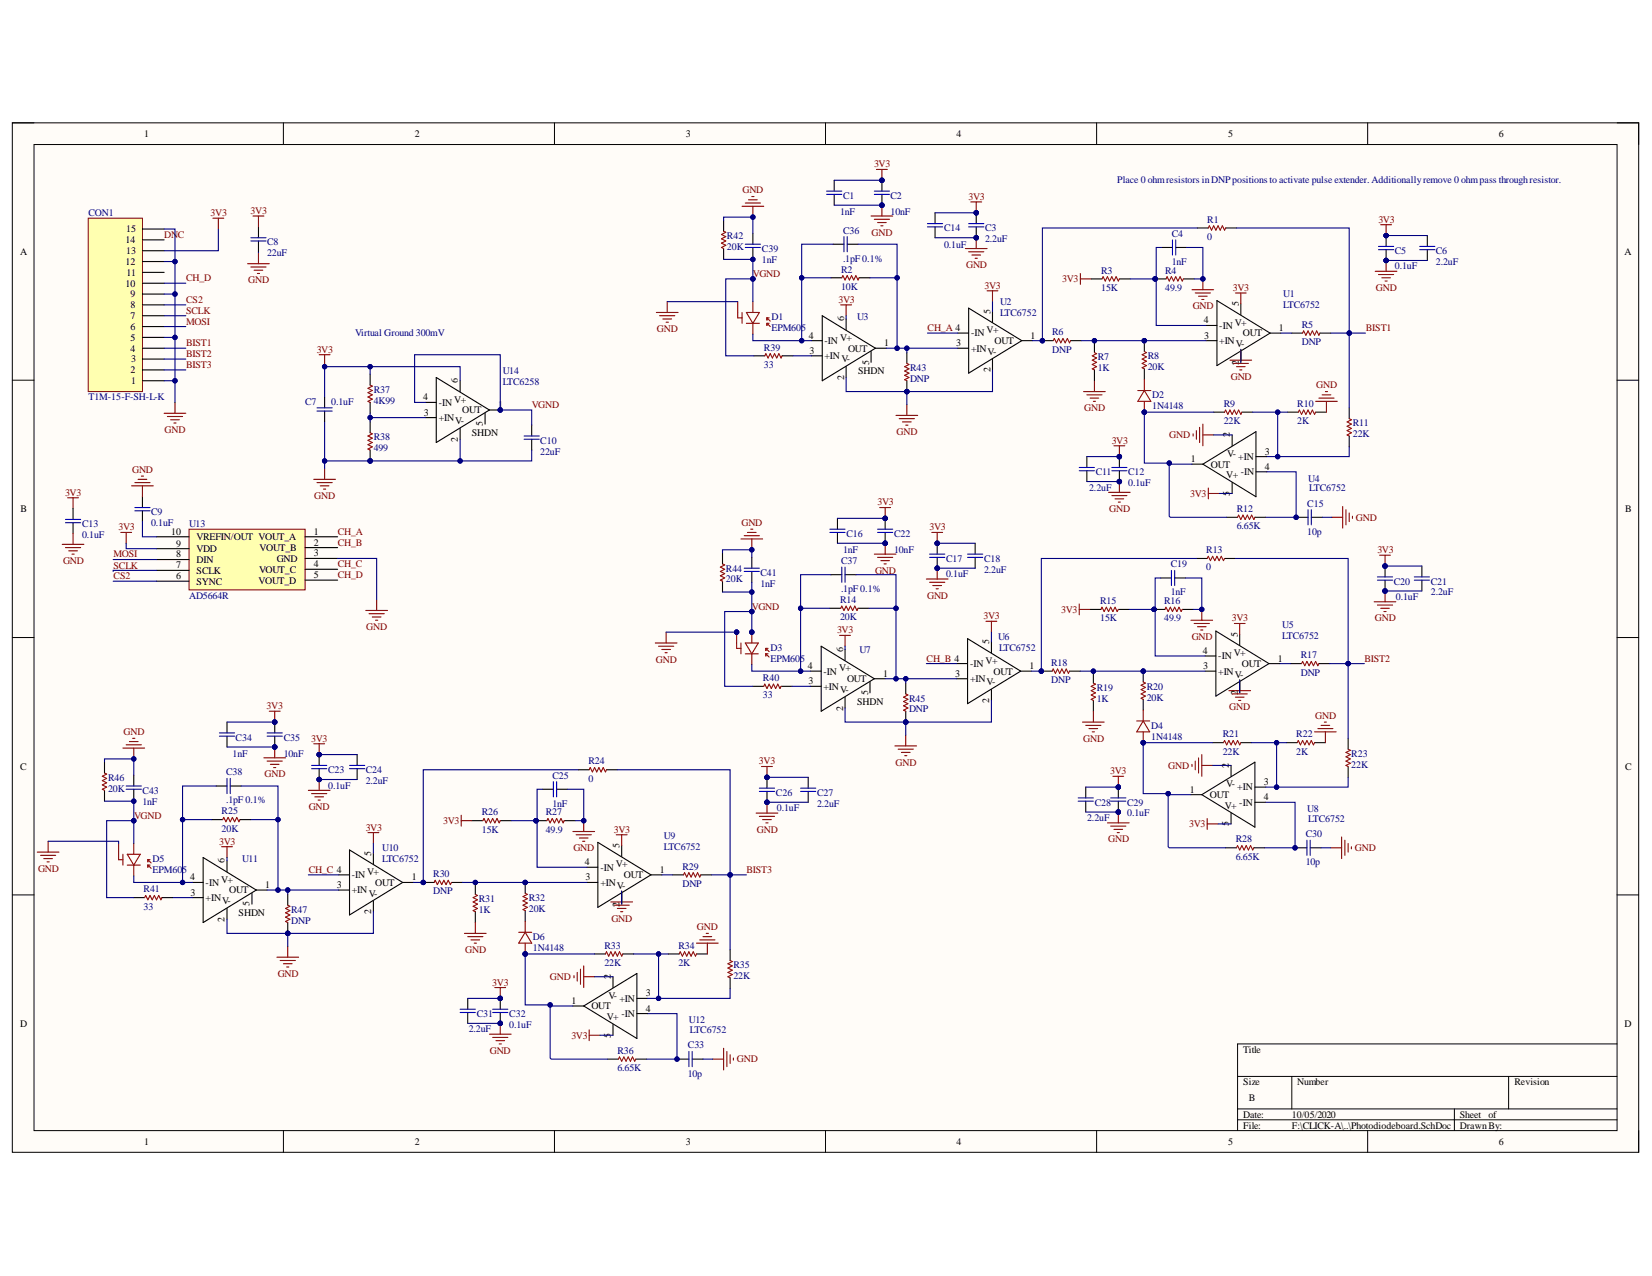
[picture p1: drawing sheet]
<svg xmlns="http://www.w3.org/2000/svg" width="279mm" height="216mm" viewBox="0 0 279 216" stroke-linecap="round" stroke-linejoin="round" font-family="sans-serif">
<defs><g id="words">
<g font-size="1.7">
<text x="24.4" y="23.2">1</text>
<text x="70.1" y="23.2">2</text>
<text x="116" y="23.2">3</text>
<text x="161.8" y="23.2">4</text>
<text x="207.7" y="23.2">5</text>
<text x="253.5" y="23.2">6</text>
<text x="21.2" y="41.1">14</text>
<text x="21.3" y="39.3">15</text>
<text x="3.4" y="43.1">A</text>
<text x="21.2" y="44.8">12</text>
<text x="21.3" y="43">13</text>
<text x="21.4" y="46.6">11</text>
<text x="274.7" y="43.1">A</text>
<text x="21.2" y="48.5">10</text>
<text x="22.1" y="54">7</text>
<text x="22.1" y="52.1">8</text>
<text x="22.1" y="50.3">9</text>
<text x="167.5" y="53.1" transform="rotate(-90 167.5 53.1)">5</text>
<text x="209.5" y="51.8" transform="rotate(-90 209.5 51.8)">5</text>
<text x="22.1" y="59.5">4</text>
<text x="22.1" y="57.6">5</text>
<text x="22.1" y="55.8">6</text>
<text x="136.8" y="57.3">4</text>
<text x="136.9" y="59.8">3</text>
<text x="139.4" y="58.2">-IN</text>
<text x="142.1" y="57.6">V+</text>
<text x="142.7" y="54.3" transform="rotate(-90 142.7 54.3)">6</text>
<text x="143.4" y="59.5">OUT</text>
<text x="149.5" y="58.6">1</text>
<text x="161.7" y="58.6">3</text>
<text x="164.2" y="59.5">+IN</text>
<text x="164.2" y="56.9">-IN</text>
<text x="166.9" y="56.4">V+</text>
<text x="167" y="60">V-</text>
<text x="168.2" y="58.2">OUT</text>
<text x="174.3" y="57.3">1</text>
<text x="203.6" y="54.7">4</text>
<text x="203.7" y="57.3">3</text>
<text x="206.2" y="58.2">+IN</text>
<text x="206.2" y="55.6">-IN</text>
<text x="208.8" y="55.1">V+</text>
<text x="209" y="58.7">V-</text>
<text x="210.2" y="56.9">OUT</text>
<text x="216.3" y="56">1</text>
<text x="22.1" y="63.1">2</text>
<text x="22.2" y="65">1</text>
<text x="22.2" y="61.3">3</text>
<text x="77.4" y="64.8" transform="rotate(-90 77.4 64.8)">6</text>
<text x="139.4" y="60.7">+IN</text>
<text x="142.3" y="61.3">V-</text>
<text x="142.7" y="64.3" transform="rotate(-90 142.7 64.3)">2</text>
<text x="145.1" y="63.3">SHDN</text>
<text x="147" y="61.7" transform="rotate(-90 147 61.7)">5</text>
<text x="167.5" y="62.9" transform="rotate(-90 167.5 62.9)">2</text>
<text x="209.5" y="61.7" transform="rotate(-90 209.5 61.7)">2</text>
<text x="71.6" y="67.7">4</text>
<text x="71.7" y="70.3">3</text>
<text x="74.2" y="71.2">+IN</text>
<text x="74.2" y="68.6">-IN</text>
<text x="76.8" y="68.1">V+</text>
<text x="77" y="71.7">V-</text>
<text x="78.2" y="69.9">OUT</text>
<text x="84.3" y="69">1</text>
<text x="77.4" y="74.7" transform="rotate(-90 77.4 74.7)">2</text>
<text x="79.8" y="73.8">SHDN</text>
<text x="81.7" y="72.1" transform="rotate(-90 81.7 72.1)">5</text>
<text x="207.6" y="77.2">V-</text>
<text x="208" y="73.9" transform="rotate(-90 208 73.9)">2</text>
<text x="209.4" y="77.8">+IN</text>
<text x="213.9" y="76.9">3</text>
<text x="201.4" y="78.2">1</text>
<text x="204.8" y="79.1">OUT</text>
<text x="207.4" y="80.9">V+</text>
<text x="208" y="83.8" transform="rotate(-90 208 83.8)">5</text>
<text x="209.8" y="80.4">-IN</text>
<text x="213.9" y="79.4">4</text>
<text x="3.5" y="86.6">B</text>
<text x="274.8" y="86.6">B</text>
<text x="28.9" y="90.4">10</text>
<text x="29.8" y="94.3">8</text>
<text x="29.8" y="92.5">9</text>
<text x="33.3" y="95.2">DIN</text>
<text x="33.3" y="93.4">VDD</text>
<text x="33.3" y="91.4">VREFIN/OUT VOUT_A</text>
<text x="43.9" y="93.2">VOUT_B</text>
<text x="46.8" y="95">GND</text>
<text x="53.1" y="90.4">1</text>
<text x="53.1" y="92.3">2</text>
<text x="53.1" y="94.1">3</text>
<text x="53.1" y="95.9">4</text>
<text x="29.8" y="98">6</text>
<text x="29.8" y="96.1">7</text>
<text x="33.3" y="98.9">SYNC</text>
<text x="33.3" y="97">SCLK</text>
<text x="43.7" y="98.7">VOUT_D</text>
<text x="43.8" y="96.9">VOUT_C</text>
<text x="53.1" y="97.8">5</text>
<text x="209.3" y="107.7" transform="rotate(-90 209.3 107.7)">5</text>
<text x="136.7" y="113.2">4</text>
<text x="141.9" y="113.5">V+</text>
<text x="142.6" y="110.2" transform="rotate(-90 142.6 110.2)">6</text>
<text x="164.1" y="112.8">-IN</text>
<text x="166.7" y="112.3">V+</text>
<text x="167.3" y="109" transform="rotate(-90 167.3 109)">5</text>
<text x="174.1" y="113.2">1</text>
<text x="203.4" y="110.6">4</text>
<text x="203.5" y="113.2">3</text>
<text x="206" y="111.5">-IN</text>
<text x="208.7" y="111">V+</text>
<text x="210" y="112.8">OUT</text>
<text x="216.1" y="111.9">1</text>
<text x="136.7" y="115.7">3</text>
<text x="139.3" y="116.7">+IN</text>
<text x="139.3" y="114.1">-IN</text>
<text x="142.1" y="117.2">V-</text>
<text x="143.3" y="115.4">OUT</text>
<text x="144.9" y="119.2">SHDN</text>
<text x="146.8" y="117.6" transform="rotate(-90 146.8 117.6)">5</text>
<text x="149.3" y="114.5">1</text>
<text x="161.5" y="114.5">3</text>
<text x="164.1" y="115.4">+IN</text>
<text x="166.9" y="115.9">V-</text>
<text x="167.3" y="118.9" transform="rotate(-90 167.3 118.9)">2</text>
<text x="168" y="114.1">OUT</text>
<text x="206" y="114.1">+IN</text>
<text x="208.8" y="114.6">V-</text>
<text x="209.3" y="117.6" transform="rotate(-90 209.3 117.6)">2</text>
<text x="142.6" y="120.2" transform="rotate(-90 142.6 120.2)">2</text>
<text x="3.4" y="130.2">C</text>
<text x="207.8" y="129.9" transform="rotate(-90 207.8 129.9)">2</text>
<text x="274.8" y="130.2">C</text>
<text x="201.2" y="134.1">1</text>
<text x="204.6" y="135">OUT</text>
<text x="207.1" y="136.8">V+</text>
<text x="207.4" y="133.2">V-</text>
<text x="209.3" y="133.7">+IN</text>
<text x="209.6" y="136.3">-IN</text>
<text x="213.7" y="132.8">3</text>
<text x="213.7" y="135.4">4</text>
<text x="104.8" y="143.4" transform="rotate(-90 104.8 143.4)">5</text>
<text x="207.8" y="139.8" transform="rotate(-90 207.8 139.8)">5</text>
<text x="32.2" y="148.9">4</text>
<text x="34.8" y="149.8">-IN</text>
<text x="37.4" y="149.3">V+</text>
<text x="38" y="146" transform="rotate(-90 38 146)">6</text>
<text x="59.5" y="148.6">-IN</text>
<text x="62.1" y="148">V+</text>
<text x="62.8" y="144.8" transform="rotate(-90 62.8 144.8)">5</text>
<text x="63.5" y="149.8">OUT</text>
<text x="69.6" y="148.9">1</text>
<text x="98.9" y="146.4">4</text>
<text x="99" y="148.9">3</text>
<text x="101.5" y="149.8">+IN</text>
<text x="101.5" y="147.3">-IN</text>
<text x="104.2" y="146.7">V+</text>
<text x="105.5" y="148.6">OUT</text>
<text x="111.6" y="147.6">1</text>
<text x="32.2" y="151.5">3</text>
<text x="34.8" y="152.4">+IN</text>
<text x="37.6" y="153">V-</text>
<text x="38" y="155.9" transform="rotate(-90 38 155.9)">2</text>
<text x="38.8" y="151.1">OUT</text>
<text x="40.4" y="155">SHDN</text>
<text x="42.2" y="153.3" transform="rotate(-90 42.2 153.3)">5</text>
<text x="44.8" y="150.2">1</text>
<text x="56.9" y="150.2">3</text>
<text x="59.5" y="151.1">+IN</text>
<text x="62.4" y="151.7">V-</text>
<text x="62.8" y="154.7" transform="rotate(-90 62.8 154.7)">2</text>
<text x="104.3" y="150.4">V-</text>
<text x="104.8" y="153.4" transform="rotate(-90 104.8 153.4)">2</text>
<text x="103.3" y="165.7" transform="rotate(-90 103.3 165.7)">2</text>
<text x="3.4" y="173.7">D</text>
<text x="96.6" y="169.8">1</text>
<text x="100" y="170.7">OUT</text>
<text x="102.6" y="172.6">V+</text>
<text x="102.9" y="169">V-</text>
<text x="104.8" y="169.5">+IN</text>
<text x="105.1" y="172">-IN</text>
<text x="109.2" y="168.5">3</text>
<text x="109.2" y="171.2">4</text>
<text x="274.7" y="173.7">D</text>
<text x="103.3" y="175.6" transform="rotate(-90 103.3 175.6)">5</text>
<text x="210.3" y="178.1">Title</text>
<text x="210.3" y="183.6">Size</text>
<text x="219.4" y="183.6">Number</text>
<text x="256.1" y="183.6">Revision</text>
<text x="210.3" y="189.1">Date:</text>
<text x="210.3" y="191">File:</text>
<text x="211.2" y="186.3">B</text>
<text x="218.5" y="189.1">10/05/2020</text>
<text x="218.5" y="191">F:\CLICK-A\..\Photodiodeboard.SchDoc</text>
<text x="246.9" y="189.1">Sheet</text>
<text x="246.9" y="191">DrawnBy:</text>
<text x="251.7" y="189.1">of</text>
<text x="24.4" y="193.7">1</text>
<text x="70.1" y="193.7">2</text>
<text x="116" y="193.7">3</text>
<text x="161.8" y="193.7">4</text>
<text x="207.7" y="193.7">5</text>
<text x="253.5" y="193.7">6</text>
</g>
<g font-size="1.7" fill="#800000">
<text x="147.8" y="28.3">3V3</text>
<text x="125.6" y="32.7">GND</text>
<text x="163.8" y="33.8">3V3</text>
<text x="27.8" y="40.2">DNC</text>
<text x="35.6" y="36.6">3V3</text>
<text x="42.4" y="36.2">3V3</text>
<text x="147.4" y="39.9">GND</text>
<text x="233.1" y="37.7">3V3</text>
<text x="31.5" y="47.6">CH_D</text>
<text x="42" y="47.9">GND</text>
<text x="127.3" y="46.8">VGND</text>
<text x="163.4" y="45.4">GND</text>
<text x="179.6" y="47.7">3V3</text>
<text x="31.5" y="51.2">CS2</text>
<text x="31.5" y="53.1">SCLK</text>
<text x="141.8" y="51.2">3V3</text>
<text x="166.5" y="48.8">3V3</text>
<text x="201.7" y="52.3">GND</text>
<text x="208.5" y="49.2">3V3</text>
<text x="232.7" y="49.2">GND</text>
<text x="31.5" y="54.9">MOSI</text>
<text x="31.5" y="58.6">BIST1</text>
<text x="53.6" y="59.6">3V3</text>
<text x="111.1" y="56.2">GND</text>
<text x="156.9" y="56">CH_A 4</text>
<text x="231" y="56">BIST1</text>
<text x="31.5" y="60.4">BIST2</text>
<text x="31.5" y="62.2">BIST3</text>
<text x="208.2" y="64.2">GND</text>
<text x="222.6" y="65.7">GND</text>
<text x="89.9" y="69">VGND</text>
<text x="183.4" y="69.5">GND</text>
<text x="27.8" y="73.2">GND</text>
<text x="151.6" y="73.6">GND</text>
<text x="188" y="75">3V3</text>
<text x="197.7" y="74.1">GND</text>
<text x="11" y="83.8">3V3</text>
<text x="22.3" y="80">GND</text>
<text x="20.1" y="89.7">3V3</text>
<text x="53.1" y="84.4">GND</text>
<text x="125.4" y="89">GND</text>
<text x="148.4" y="85.5">3V3</text>
<text x="157.2" y="89.7">3V3</text>
<text x="187.6" y="86.6">GND</text>
<text x="201.3" y="84">3V3</text>
<text x="229.3" y="88.1">GND</text>
<text x="10.7" y="95.4">GND</text>
<text x="19.2" y="94.3">MOSI</text>
<text x="57.1" y="90.4">CH_A</text>
<text x="57.1" y="95.9">CH_C</text>
<text x="57.1" y="92.3">CH_B</text>
<text x="232.9" y="93.6">3V3</text>
<text x="19.2" y="96.3">SCLK</text>
<text x="19.2" y="98">CS2</text>
<text x="57.1" y="97.8">CH_D</text>
<text x="148" y="97">GND</text>
<text x="156.8" y="101.3">GND</text>
<text x="61.9" y="106.6">GND</text>
<text x="127.2" y="103.1">VGND</text>
<text x="141.6" y="107.1">3V3</text>
<text x="166.4" y="104.7">3V3</text>
<text x="179.5" y="103.6">3V3</text>
<text x="208.3" y="105.1">3V3</text>
<text x="232.5" y="105.1">GND</text>
<text x="110.9" y="112.1">GND</text>
<text x="156.7" y="111.9">CH_B 4</text>
<text x="201.6" y="108.2">GND</text>
<text x="230.7" y="111.9">BIST2</text>
<text x="45.1" y="120">3V3</text>
<text x="20.9" y="124.4">GND</text>
<text x="52.6" y="125.5">3V3</text>
<text x="183.2" y="125.5">GND</text>
<text x="207.9" y="120.1">GND</text>
<text x="222.5" y="121.6">GND</text>
<text x="44.8" y="131.5">GND</text>
<text x="128.4" y="129.3">3V3</text>
<text x="151.5" y="129.5">GND</text>
<text x="187.8" y="131">3V3</text>
<text x="197.6" y="130">GND</text>
<text x="52.2" y="137">GND</text>
<text x="22.7" y="138.5">VGND</text>
<text x="37.1" y="142.9">3V3</text>
<text x="61.9" y="140.5">3V3</text>
<text x="75" y="139.4">3V3</text>
<text x="97" y="144">GND</text>
<text x="103.8" y="140.9">3V3</text>
<text x="128" y="140.9">GND</text>
<text x="187.4" y="142.5">GND</text>
<text x="201.1" y="139.9">3V3</text>
<text x="229.1" y="144">GND</text>
<text x="6.4" y="147.5">GND</text>
<text x="52.2" y="147.6">CH_C 4</text>
<text x="126.2" y="147.6">BIST3</text>
<text x="103.4" y="155.9">GND</text>
<text x="78.7" y="161.3">GND</text>
<text x="117.9" y="157.4">GND</text>
<text x="47" y="165.2">GND</text>
<text x="83.3" y="166.8">3V3</text>
<text x="93" y="165.8">GND</text>
<text x="82.8" y="178.3">GND</text>
<text x="96.6" y="175.7">3V3</text>
<text x="124.6" y="179.7">GND</text>
</g>
<g font-size="1.7" fill="#000080">
<text x="142.6" y="33.6">C1</text>
<text x="150.6" y="33.6">C2</text>
<text x="188.9" y="30.9">Place 0 ohmresistors inDNPpositions to activate pulse extender. Additionallyremove 0 ohmpass throughresistor.</text>
<text x="15" y="36.6">CON1</text>
<text x="45.2" y="41.5">C8</text>
<text x="122.9" y="40.4">R42</text>
<text x="142.1" y="36.4">1nF</text>
<text x="142.6" y="39.5">C36</text>
<text x="150.6" y="36.4">10nF</text>
<text x="159.7" y="39.1">C14</text>
<text x="159.7" y="41.9">0.1uF</text>
<text x="166.6" y="39.1">C3</text>
<text x="166.6" y="41">2.2uF</text>
<text x="198.2" y="40">C4</text>
<text x="204.2" y="37.7">R1</text>
<text x="204.2" y="40.6">0</text>
<text x="45.2" y="43.3">22uF</text>
<text x="122.9" y="42.2">20K</text>
<text x="128.9" y="42.6">C39</text>
<text x="128.9" y="44.4">1nF</text>
<text x="142.2" y="46.1">R2</text>
<text x="142.6" y="44.3">.1pF 0.1%</text>
<text x="186.2" y="46.3">R3</text>
<text x="197.1" y="46.3">R4</text>
<text x="198.2" y="44.8">1nF</text>
<text x="235.9" y="43">C5</text>
<text x="235.9" y="45.5">0.1uF</text>
<text x="242.8" y="43">C6</text>
<text x="242.8" y="44.8">2.2uF</text>
<text x="142.2" y="49">10K</text>
<text x="169.1" y="51.6">U2</text>
<text x="169.1" y="53.4">LTC6752</text>
<text x="186.2" y="49.2">15K</text>
<text x="197.1" y="49.2">49.9</text>
<text x="217" y="50.3">U1</text>
<text x="217" y="52.1">LTC6752</text>
<text x="60.1" y="56.9">Virtual Ground 300mV</text>
<text x="129.2" y="59.3">R39</text>
<text x="130.5" y="54.2">D1</text>
<text x="130.5" y="56">EPM605</text>
<text x="144.9" y="54.2">U3</text>
<text x="177.9" y="56.7">R6</text>
<text x="177.9" y="59.6">DNP</text>
<text x="220.2" y="55.4">R5</text>
<text x="220.2" y="58.4">DNP</text>
<text x="85" y="63.3">U14</text>
<text x="85" y="65.1">LTC6258</text>
<text x="129.2" y="62.2">33</text>
<text x="153.9" y="62.8">R43</text>
<text x="153.9" y="64.6">DNP</text>
<text x="185.6" y="60.9">R7</text>
<text x="185.6" y="62.8">1K</text>
<text x="194.1" y="60.7">R8</text>
<text x="194.1" y="62.6">20K</text>
<text x="15" y="67.7">T1M-15-F-SH-L-K</text>
<text x="51.6" y="68.4">C7</text>
<text x="56" y="68.4">0.1uF</text>
<text x="63.2" y="66.4">R37</text>
<text x="63.2" y="68.3">4K99</text>
<text x="194.9" y="67.3">D2</text>
<text x="194.9" y="69.2">1N4148</text>
<text x="207" y="68.8">R9</text>
<text x="207" y="71.7">22K</text>
<text x="219.4" y="68.8">R10</text>
<text x="219.4" y="71.7">2K</text>
<text x="63.2" y="74.5">R38</text>
<text x="63.2" y="76.3">499</text>
<text x="91.4" y="75">C10</text>
<text x="91.4" y="76.9">22uF</text>
<text x="228.8" y="72.1">R11</text>
<text x="228.8" y="73.9">22K</text>
<text x="184.2" y="83.1">2.2uF</text>
<text x="185.3" y="80.4">C11</text>
<text x="190.8" y="80.4">C12</text>
<text x="190.8" y="82.2">0.1uF</text>
<text x="221.3" y="81.5">U4</text>
<text x="221.4" y="83.1">LTC6752</text>
<text x="13.9" y="89.2">C13</text>
<text x="25.6" y="87.1">C9</text>
<text x="25.6" y="89">0.1uF</text>
<text x="32" y="89.2">U13</text>
<text x="209.2" y="86.6">R12</text>
<text x="209.2" y="89.5">6.65K</text>
<text x="221.1" y="85.7">C15</text>
<text x="13.9" y="91">0.1uF</text>
<text x="142.2" y="95.4">C37</text>
<text x="142.6" y="93.6">1nF</text>
<text x="143.2" y="90.8">C16</text>
<text x="151.2" y="90.8">C22</text>
<text x="151.2" y="93.6">10nF</text>
<text x="160" y="95">C17</text>
<text x="166.4" y="95">C18</text>
<text x="198" y="95.9">C19</text>
<text x="204" y="93.6">R13</text>
<text x="221.1" y="90.4">10p</text>
<text x="32" y="101.3">AD5664R</text>
<text x="122.8" y="96.7">R44</text>
<text x="122.8" y="98.5">20K</text>
<text x="128.6" y="97.4">C41</text>
<text x="128.6" y="99.2">1nF</text>
<text x="142.2" y="100.2">.1pF 0.1%</text>
<text x="160" y="97.6">0.1uF</text>
<text x="166.4" y="96.9">2.2uF</text>
<text x="198" y="100.7">1nF</text>
<text x="204" y="96.5">0</text>
<text x="235.7" y="98.9">C20</text>
<text x="236.1" y="101.4">0.1uF</text>
<text x="242" y="98.9">C21</text>
<text x="242" y="100.7">2.2uF</text>
<text x="142.1" y="102">R14</text>
<text x="142.1" y="104.9">20K</text>
<text x="186.1" y="102.2">R15</text>
<text x="186.1" y="105.1">15K</text>
<text x="196.9" y="102.2">R16</text>
<text x="196.9" y="105.1">49.9</text>
<text x="216.9" y="106.2">U5</text>
<text x="130.3" y="110.1">D3</text>
<text x="130.3" y="111.9">EPM605</text>
<text x="145.4" y="110.4">U7</text>
<text x="168.8" y="108.2">U6</text>
<text x="169" y="110.1">LTC6752</text>
<text x="177.8" y="112.6">R18</text>
<text x="216.9" y="108">LTC6752</text>
<text x="220" y="111.3">R17</text>
<text x="129" y="115.2">R40</text>
<text x="129" y="118.1">33</text>
<text x="153.7" y="118.7">R45</text>
<text x="177.8" y="115.6">DNP</text>
<text x="185.5" y="116.8">R19</text>
<text x="185.5" y="118.7">1K</text>
<text x="193.9" y="116.7">R20</text>
<text x="193.9" y="118.5">20K</text>
<text x="220" y="114.3">DNP</text>
<text x="39.9" y="125.3">C34</text>
<text x="48" y="125.3">C35</text>
<text x="153.7" y="120.5">DNP</text>
<text x="194.7" y="123.3">D4</text>
<text x="194.7" y="125.1">1N4148</text>
<text x="206.8" y="124.7">R21</text>
<text x="219.2" y="124.7">R22</text>
<text x="38.2" y="131.1">C38</text>
<text x="39.3" y="128">1nF</text>
<text x="48" y="128">10nF</text>
<text x="55.5" y="130.8">C23</text>
<text x="61.9" y="130.8">C24</text>
<text x="93.4" y="131.7">C25</text>
<text x="99.5" y="129.3">R24</text>
<text x="206.8" y="127.7">22K</text>
<text x="219.2" y="127.7">2K</text>
<text x="228.5" y="128">R23</text>
<text x="228.5" y="129.9">22K</text>
<text x="18.3" y="132.1">R46</text>
<text x="18.3" y="133.9">20K</text>
<text x="24.1" y="134.3">C43</text>
<text x="24.1" y="136.1">1nF</text>
<text x="37.5" y="137.7">R25</text>
<text x="38.2" y="135.9">.1pF 0.1%</text>
<text x="55.5" y="133.5">0.1uF</text>
<text x="61.9" y="132.6">2.2uF</text>
<text x="81.5" y="137.9">R26</text>
<text x="92.3" y="137.9">R27</text>
<text x="93.4" y="136.5">1nF</text>
<text x="99.5" y="132.2">0</text>
<text x="131.2" y="134.6">C26</text>
<text x="131.4" y="137.2">0.1uF</text>
<text x="138.2" y="134.6">C27</text>
<text x="138.2" y="136.5">2.2uF</text>
<text x="185.1" y="136.3">C28</text>
<text x="190.6" y="136.3">C29</text>
<text x="221.1" y="137.4">U8</text>
<text x="37.5" y="140.7">20K</text>
<text x="64.6" y="144">U10</text>
<text x="81.5" y="140.9">15K</text>
<text x="92.3" y="140.9">49.9</text>
<text x="112.3" y="142">U9</text>
<text x="112.3" y="143.8">LTC6752</text>
<text x="183.9" y="138.8">2.2uF</text>
<text x="190.6" y="138.1">0.1uF</text>
<text x="209" y="142.5">R28</text>
<text x="220.8" y="141.6">C30</text>
<text x="221.3" y="139">LTC6752</text>
<text x="25.8" y="145.8">D5</text>
<text x="25.8" y="147.6">EPM605</text>
<text x="41" y="145.8">U11</text>
<text x="64.6" y="145.8">LTC6752</text>
<text x="73.3" y="148.4">R30</text>
<text x="115.4" y="147.1">R29</text>
<text x="209" y="145.4">6.65K</text>
<text x="220.8" y="146.4">10p</text>
<text x="24.3" y="150.9">R41</text>
<text x="24.3" y="153.9">33</text>
<text x="49.2" y="154.4">R47</text>
<text x="73.3" y="151.3">DNP</text>
<text x="81" y="152.6">R31</text>
<text x="81" y="154.4">1K</text>
<text x="89.4" y="152.4">R32</text>
<text x="89.4" y="154.2">20K</text>
<text x="115.4" y="150">DNP</text>
<text x="49.2" y="156.3">DNP</text>
<text x="90.1" y="159.1">D6</text>
<text x="90.1" y="160.8">1N4148</text>
<text x="102.2" y="160.5">R33</text>
<text x="114.7" y="160.5">R34</text>
<text x="102.2" y="163.5">22K</text>
<text x="114.7" y="163.5">2K</text>
<text x="124" y="163.8">R35</text>
<text x="124" y="165.7">22K</text>
<text x="80.6" y="172">C31</text>
<text x="86.1" y="172">C32</text>
<text x="86.1" y="173.9">0.1uF</text>
<text x="116.5" y="173.1">U12</text>
<text x="79.3" y="174.6">2.2uF</text>
<text x="104.4" y="178.3">R36</text>
<text x="116.3" y="177.3">C33</text>
<text x="116.7" y="174.8">LTC6752</text>
<text x="104.4" y="181.2">6.65K</text>
<text x="116.3" y="182.2">10p</text>
</g>
</g></defs>
<path d="M2.1 20.8h275.1v174.2h-275.1z" fill-rule="evenodd" fill="#fffcf8"/>
<path d="M2.1 20.8h275.1v174.2h-275.1z" fill="none" stroke="#000" stroke-width=".17"/>
<path d="M5.8 24.5h267.7v166.8h-267.7z" fill-rule="evenodd" fill="#fffcf8"/>
<g fill="none" stroke="#000" stroke-width=".17">
<path d="M2.1 20.8h3.7M5.8 24.5h267.7v166.8h-267.7zM47.9 20.8v3.7M93.8 20.8v3.7M139.6 20.8v3.7M185.5 20.8v3.7M231.3 20.8v3.7M273.5 20.8h3.7v3.7M2.1 64.3h3.7M273.5 64.3h3.7M2.1 107.9h3.7M273.5 107.9h3.7"/>
<path d="M2.1 151.4h3.7M273.5 151.4h3.7M273.5 176.6h-64.2v14.7M47.9 191.3v3.7M93.8 191.3v3.7M139.6 191.3v3.7M185.5 191.3v3.7M209.3 182.1h64.2M209.3 187.6h64.2M209.3 189.5h64.2M218.5 182.1v5.5M231.3 191.3v3.7"/>
<path d="M246 187.6v3.7M255.1 182.1v5.5M277.2 191.3v3.7"/>
</g>
<path d="M14.9 36.9h9.2v29.4h-9.2z" fill-rule="evenodd" fill="#ffffb0"/>
<path d="M14.9 36.9h9.2v29.4h-9.2z" fill="none" stroke="#800000" stroke-width=".17"/>
<g fill="none" stroke="#000" stroke-width=".19">
<path d="M24.1 38.8h3.7M24.1 58.9h3.7M24.1 57.1h3.7M24.1 55.3h3.7M24.1 53.4h3.7M24.1 51.6h3.7M24.1 49.8h3.7M24.1 47.9h3.7M24.1 46.1h3.7M24.1 44.3h3.7M24.1 42.4h3.7M24.1 40.6h3.7"/>
<path d="M137.2 57.6h1.9M139.1 53.4l9 5.5-9 5.5zM140.5 47h1.9M143.1 54v1.8M145.3 47h1.8M147.3 59.5v1.8M148.1 58.9h1.8M24.1 64.4h3.7M24.1 62.6h3.7M24.1 60.8h3.7M137.2 60.2h1.9M143.1 62v1.9"/>
</g>
<g fill="none" stroke="#800000" stroke-width=".19">
<path d="M36 36.9h1.8M36.9 36.9v1.9M142.2 51.6h1.8M143.1 51.6v1.8M27.8 69.9h3.6M28.3 70.5h2.6M28.9 71h1.4M29.4 71.6h.4M29.6 68.1v1.8M151.5 70.3h3.7M152.1 70.8h2.6M152.6 71.4h1.5"/>
<path d="M153.2 71.9h.4M153.4 68.5v1.8"/>
</g>
<path d="M142.4 47l.2-.4 .3 .8 .4-.8 .4 .8 .3-.8 .4 .8 .4-.8 .3 .8 .2-.4" fill="none" stroke="#980000" stroke-width=".19"/>
<circle cx="176.3" cy="57.6" r=".37" fill="#000080"/>
<circle cx="176.3" cy="57.6" r=".37" fill="none" stroke="#000080" stroke-width=".17"/>
<path d="M176.3 57.6h1.8" fill="none" stroke="#000" stroke-width=".18"/>
<circle cx="176.3" cy="57.6" r=".37" fill="#000080"/>
<circle cx="176.3" cy="57.6" r=".37" fill="none" stroke="#000080" stroke-width=".17"/>
<path d="M181.1 57.6h1.8M185.1 57.8v1.9M185.1 62.6v1.8" fill="none" stroke="#000" stroke-width=".18"/>
<path d="M178.1 57.6l.2-.3 .4 .7 .3-.7 .4 .7 .4-.7 .3 .7 .4-.7 .4 .7 .2-.4M185.1 59.7l.4 .1-.8 .4 .8 .4-.8 .3 .8 .4-.8 .4 .8 .3-.8 .4 .4 .2" fill="none" stroke="#980000" stroke-width=".18"/>
<path d="M183.3 66.3h3.6M183.8 66.8h2.6M184.4 67.4h1.4M184.9 67.9h.4M185.1 64.4v1.9" fill="none" stroke="#800000" stroke-width=".18"/>
<circle cx="193.5" cy="57.6" r=".37" fill="#000080"/>
<circle cx="193.5" cy="57.6" r=".37" fill="none" stroke="#000080" stroke-width=".17"/>
<path d="M193.5 57.6v1.9" fill="none" stroke="#000" stroke-width=".18"/>
<circle cx="193.5" cy="57.6" r=".37" fill="#000080"/>
<circle cx="193.5" cy="57.6" r=".37" fill="none" stroke="#000080" stroke-width=".17"/>
<path d="M193.5 62.4v1.8" fill="none" stroke="#000" stroke-width=".18"/>
<path d="M193.5 59.5l.4 .2-.7 .3 .7 .4-.7 .4 .7 .3-.7 .4 .7 .4-.7 .3 .3 .2" fill="none" stroke="#980000" stroke-width=".18"/>
<circle cx="193.5" cy="69.7" r=".37" fill="#000080"/>
<circle cx="193.5" cy="69.7" r=".37" fill="none" stroke="#000080" stroke-width=".17"/>
<path d="M192.4 66.1h2.2M193.5 66.1l1.1 1.8h-2.2zM193.5 64.2v1.9M193.5 67.9v1.8" fill="none" stroke="#980000" stroke-width=".18"/>
<circle cx="193.5" cy="69.7" r=".37" fill="#000080"/>
<circle cx="193.5" cy="69.7" r=".37" fill="none" stroke="#000080" stroke-width=".17"/>
<g fill="none" stroke="#000" stroke-width=".18">
<path d="M184.5 47.2h1.9M189.3 47.2h1.8M204 57.6h1.8M204 55.1h1.8M205.8 50.9l9 5.5-9 5.5zM209.9 51.4v1.8M209.9 59.5v1.8M214.8 56.4h1.8M201.6 78.5h1.8M203.4 78.5l9-5.5v11zM208.4 73.6v1.8M212.4 77.3h1.9"/>
<path d="M212.4 79.8h1.9M208.4 81.7v1.8"/>
</g>
<path d="M166.9 49.2h1.9M167.9 49.2v1.8" fill="none" stroke="#800000" stroke-width=".19"/>
<path d="M186.4 47.2l.2-.4 .3 .8 .4-.8 .4 .8 .3-.8 .4 .8 .4-.8 .3 .8 .2-.4" fill="none" stroke="#980000" stroke-width=".18"/>
<circle cx="195.4" cy="47.2" r=".37" fill="#000080"/>
<circle cx="195.4" cy="47.2" r=".37" fill="none" stroke="#000080" stroke-width=".17"/>
<path d="M195.4 47.2h1.8" fill="none" stroke="#000" stroke-width=".18"/>
<circle cx="195.4" cy="47.2" r=".37" fill="#000080"/>
<circle cx="195.4" cy="47.2" r=".37" fill="none" stroke="#000080" stroke-width=".17"/>
<path d="M196.5 41.9h1.8M198.8 41.9h1.9M200.1 47.2h1.9" fill="none" stroke="#000" stroke-width=".18"/>
<path d="M197.2 47.2l.2-.4 .3 .8 .4-.8 .4 .8 .3-.8 .4 .8 .4-.8 .3 .8 .2-.4" fill="none" stroke="#980000" stroke-width=".18"/>
<path d="M198.3 40.6v2.6M198.8 40.6v2.6" fill="none" stroke="#0000b4" stroke-width=".18"/>
<path d="M182.7 46.3v1.8M182.7 47.2h1.8M201.6 49h3.7M202.1 49.6h2.6M202.7 50.1h1.5M203.3 50.7h.3M203.4 47.2v1.8" fill="none" stroke="#800000" stroke-width=".18"/>
<circle cx="203.4" cy="47.2" r=".37" fill="#000080"/>
<circle cx="203.4" cy="47.2" r=".37" fill="none" stroke="#000080" stroke-width=".17"/>
<path d="M208.9 49.6h1.9M209.9 49.6v1.8M209.9 59.1v1.8M208 60.9h3.7M208.6 61.5h2.5M209.1 62h1.5M209.7 62.6h.3" fill="none" stroke="#800000" stroke-width=".18"/>
<circle cx="165.1" cy="36" r=".37" fill="#000080"/>
<circle cx="165.1" cy="36" r=".37" fill="none" stroke="#000080" stroke-width=".17"/>
<circle cx="165.1" cy="40.2" r=".37" fill="#000080"/>
<circle cx="165.1" cy="40.2" r=".37" fill="none" stroke="#000080" stroke-width=".17"/>
<path d="M165.1 36v1.8" fill="none" stroke="#000" stroke-width=".19"/>
<circle cx="165.1" cy="36" r=".37" fill="#000080"/>
<circle cx="165.1" cy="36" r=".37" fill="none" stroke="#000080" stroke-width=".17"/>
<path d="M165.1 38.4v1.8" fill="none" stroke="#000" stroke-width=".19"/>
<circle cx="165.1" cy="40.2" r=".37" fill="#000080"/>
<circle cx="165.1" cy="40.2" r=".37" fill="none" stroke="#000080" stroke-width=".17"/>
<path d="M163.8 37.8h2.6M163.8 38.4h2.6" fill="none" stroke="#0000b4" stroke-width=".19"/>
<circle cx="234.4" cy="39.9" r=".37" fill="#000080"/>
<circle cx="234.4" cy="39.9" r=".37" fill="none" stroke="#000080" stroke-width=".17"/>
<circle cx="234.4" cy="44.1" r=".37" fill="#000080"/>
<circle cx="234.4" cy="44.1" r=".37" fill="none" stroke="#000080" stroke-width=".17"/>
<path d="M234.4 39.9v1.8" fill="none" stroke="#000" stroke-width=".18"/>
<circle cx="234.4" cy="39.9" r=".37" fill="#000080"/>
<circle cx="234.4" cy="39.9" r=".37" fill="none" stroke="#000080" stroke-width=".17"/>
<path d="M234.4 42.2v1.9" fill="none" stroke="#000" stroke-width=".18"/>
<circle cx="234.4" cy="44.1" r=".37" fill="#000080"/>
<circle cx="234.4" cy="44.1" r=".37" fill="none" stroke="#000080" stroke-width=".17"/>
<path d="M233.1 41.7h2.6M233.1 42.2h2.6" fill="none" stroke="#0000b4" stroke-width=".18"/>
<path d="M232.6 45.9h3.7M233.1 46.5h2.6M233.7 47h1.5M234.2 47.6h.4M234.4 44.1v1.8" fill="none" stroke="#800000" stroke-width=".18"/>
<circle cx="234.4" cy="44.1" r=".37" fill="#000080"/>
<circle cx="234.4" cy="44.1" r=".37" fill="none" stroke="#000080" stroke-width=".17"/>
<path d="M233.5 38h1.8M234.4 38v1.9" fill="none" stroke="#800000" stroke-width=".18"/>
<circle cx="234.4" cy="39.9" r=".37" fill="#000080"/>
<circle cx="234.4" cy="39.9" r=".37" fill="none" stroke="#000080" stroke-width=".17"/>
<g fill="none" stroke="#000" stroke-width=".18">
<path d="M202.5 38.6h1.9M207.3 38.6h1.8M218.5 56.4h1.8M223.2 56.4h1.9M205.3 69.7h1.8M210 69.7h1.9M217.7 69.7h1.9M222.5 69.7h1.8M228.2 69v1.8M228.2 73.8v1.8M207.5 87.5h1.8M212.2 87.5h1.9"/>
<path d="M219.4 87.5h1.8M221.8 87.5h1.8"/>
</g>
<path d="M204.4 38.6l.1-.4 .4 .7 .4-.7 .3 .7 .4-.7 .4 .7 .3-.7 .4 .7 .2-.3M220.3 56.4l.2-.4 .4 .7 .3-.7 .4 .7 .4-.7 .3 .7 .4-.7 .4 .7 .1-.3M207.1 69.7l.2-.3 .4 .7 .3-.7 .4 .7 .4-.7 .3 .7 .4-.7 .4 .7 .1-.4M219.6 69.7l.2-.3 .3 .7 .4-.7 .4 .7 .3-.7 .4 .7 .4-.7 .3 .7 .2-.4M228.2 70.8l.4 .2-.8 .4 .8 .4-.8 .3 .8 .4-.8 .4 .8 .3-.8 .4 .4 .2M209.3 87.5l.2-.3 .4 .7 .3-.7 .4 .7 .4-.7 .3 .7 .4-.7 .4 .7 .1-.4" fill="none" stroke="#980000" stroke-width=".18"/>
<g fill="none" stroke="#800000" stroke-width=".18">
<path d="M201.8 73.4v.4M202.3 72.9v1.4M202.9 72.3v2.6M203.4 71.8v3.6M203.4 73.6h1.9M222.5 67.9h3.7M223.1 67.4h2.5M223.6 66.8h1.5M224.2 66.3h.3M224.3 67.9v1.8M204.4 82.6v1.8M204.4 83.5h1.8"/>
<path d="M225.3 87.5h1.8M227.1 85.7v3.7M227.6 86.2v2.6M228.2 86.8v1.5M228.7 87.3v.4"/>
</g>
<path d="M221.2 86.2v2.6M221.8 86.2v2.6" fill="none" stroke="#0000b4" stroke-width=".18"/>
<circle cx="189.3" cy="77.3" r=".37" fill="#000080"/>
<circle cx="189.3" cy="77.3" r=".37" fill="none" stroke="#000080" stroke-width=".17"/>
<circle cx="189.3" cy="81.5" r=".37" fill="#000080"/>
<circle cx="189.3" cy="81.5" r=".37" fill="none" stroke="#000080" stroke-width=".17"/>
<path d="M189.3 77.3v1.8" fill="none" stroke="#000" stroke-width=".18"/>
<circle cx="189.3" cy="77.3" r=".37" fill="#000080"/>
<circle cx="189.3" cy="77.3" r=".37" fill="none" stroke="#000080" stroke-width=".17"/>
<path d="M189.3 79.6v1.9" fill="none" stroke="#000" stroke-width=".18"/>
<circle cx="189.3" cy="81.5" r=".37" fill="#000080"/>
<circle cx="189.3" cy="81.5" r=".37" fill="none" stroke="#000080" stroke-width=".17"/>
<path d="M188 79.1h2.6M188 79.6h2.6" fill="none" stroke="#0000b4" stroke-width=".18"/>
<path d="M187.5 83.3h3.6M188 83.9h2.6M188.6 84.4h1.4M189.1 85h.4M189.3 81.5v1.8" fill="none" stroke="#800000" stroke-width=".18"/>
<circle cx="189.3" cy="81.5" r=".37" fill="#000080"/>
<circle cx="189.3" cy="81.5" r=".37" fill="none" stroke="#000080" stroke-width=".17"/>
<path d="M188.4 75.4h1.8M189.3 75.4v1.9" fill="none" stroke="#800000" stroke-width=".18"/>
<circle cx="189.3" cy="77.3" r=".37" fill="#000080"/>
<circle cx="189.3" cy="77.3" r=".37" fill="none" stroke="#000080" stroke-width=".17"/>
<path d="M141.1 30.5v1.8M141.1 32.9v1.8" fill="none" stroke="#000" stroke-width=".19"/>
<path d="M139.8 32.3h2.6M139.8 32.9h2.6" fill="none" stroke="#0000b4" stroke-width=".19"/>
<circle cx="149.2" cy="30.5" r=".37" fill="#000080"/>
<circle cx="149.2" cy="30.5" r=".37" fill="none" stroke="#000080" stroke-width=".17"/>
<circle cx="149.2" cy="34.7" r=".37" fill="#000080"/>
<circle cx="149.2" cy="34.7" r=".37" fill="none" stroke="#000080" stroke-width=".17"/>
<path d="M149.2 30.5v1.8" fill="none" stroke="#000" stroke-width=".19"/>
<circle cx="149.2" cy="30.5" r=".37" fill="#000080"/>
<circle cx="149.2" cy="30.5" r=".37" fill="none" stroke="#000080" stroke-width=".17"/>
<path d="M149.2 32.9v1.8" fill="none" stroke="#000" stroke-width=".19"/>
<circle cx="149.2" cy="34.7" r=".37" fill="#000080"/>
<circle cx="149.2" cy="34.7" r=".37" fill="none" stroke="#000080" stroke-width=".17"/>
<path d="M147.9 32.3h2.5M147.9 32.9h2.5" fill="none" stroke="#0000b4" stroke-width=".19"/>
<path d="M147.3 36.6h3.7M147.9 37.1h2.5M148.4 37.7h1.5M149 38.2h.3M149.2 34.7v1.9" fill="none" stroke="#800000" stroke-width=".19"/>
<circle cx="149.2" cy="34.7" r=".37" fill="#000080"/>
<circle cx="149.2" cy="34.7" r=".37" fill="none" stroke="#000080" stroke-width=".17"/>
<path d="M148.2 28.7h1.9M149.2 28.7v1.8" fill="none" stroke="#800000" stroke-width=".19"/>
<circle cx="149.2" cy="30.5" r=".37" fill="#000080"/>
<circle cx="149.2" cy="30.5" r=".37" fill="none" stroke="#000080" stroke-width=".17"/>
<g fill="none" stroke="#980000" stroke-width=".19">
<path d="M124.8 51v2.8h.7M125.5 52.9v1.8M126.2 52.9h2.2l-1.1 1.8zM126.2 54.7h2.2M127.3 51v1.9M127.3 54.7v1.8M129.7 54.7h.4M129.7 54.7l.6 .6M129.7 53.8v.4M129.7 54.7v.4M129.7 53.8l.6 .5M129.7 53.8h.4"/>
<path d="M142.2 102.9l.2-.3 .3 .7 .4-.7 .4 .7 .3-.7 .4 .7 .4-.7 .3 .7 .2-.4"/>
</g>
<g fill="none" stroke="#000" stroke-width=".19">
<path d="M162 58.9h1.8M162 56.4h1.8M163.8 52.1l9 5.5-9 5.5zM167.9 52.7v1.8M167.9 60.8v1.8M137.1 116.1h1.8M137.1 113.6h1.8M138.9 109.3l9 5.5-9 5.5zM140.4 102.9h1.8M142.9 109.9v1.8M142.9 118v1.8M145.1 102.9h1.9"/>
<path d="M147.1 115.4v1.8M147.9 114.8h1.8"/>
</g>
<path d="M241.4 39.9v1.8M172.8 57.6h1.8M241.4 42.2v1.9M183.8 77.3v1.8M183.8 79.6v1.9" fill="none" stroke="#000" stroke-width=".18"/>
<path d="M240.1 41.7h2.6M240.1 42.2h2.6M182.5 79.1h2.6M182.5 79.6h2.6" fill="none" stroke="#0000b4" stroke-width=".18"/>
<path d="M142 107.5h1.8M142.9 107.5v1.8M151.4 126.2h3.6M151.9 126.8h2.6M152.5 127.3h1.4M153 127.9h.4M153.2 124.4v1.8" fill="none" stroke="#800000" stroke-width=".19"/>
<circle cx="176.1" cy="113.6" r=".37" fill="#000080"/>
<circle cx="176.1" cy="113.6" r=".37" fill="none" stroke="#000080" stroke-width=".17"/>
<path d="M176.1 113.6h1.8" fill="none" stroke="#000" stroke-width=".18"/>
<circle cx="176.1" cy="113.6" r=".37" fill="#000080"/>
<circle cx="176.1" cy="113.6" r=".37" fill="none" stroke="#000080" stroke-width=".17"/>
<path d="M180.9 113.6h1.8M184.9 113.7v1.9M184.9 118.5v1.8" fill="none" stroke="#000" stroke-width=".18"/>
<path d="M177.9 113.6l.2-.4 .4 .7 .4-.7 .3 .7 .4-.7 .4 .7 .3-.7 .4 .7 .2-.3M184.9 115.6l.4 .2-.8 .3 .8 .4-.8 .4 .8 .3-.8 .4 .8 .4-.8 .3 .4 .2" fill="none" stroke="#980000" stroke-width=".18"/>
<path d="M183.1 122.2h3.6M183.6 122.7h2.6M184.2 123.3h1.4M184.7 123.8h.4M184.9 120.3v1.9" fill="none" stroke="#800000" stroke-width=".18"/>
<circle cx="193.4" cy="113.6" r=".37" fill="#000080"/>
<circle cx="193.4" cy="113.6" r=".37" fill="none" stroke="#000080" stroke-width=".17"/>
<path d="M193.3 113.6v1.8" fill="none" stroke="#000" stroke-width=".18"/>
<circle cx="193.4" cy="113.6" r=".37" fill="#000080"/>
<circle cx="193.4" cy="113.6" r=".37" fill="none" stroke="#000080" stroke-width=".17"/>
<path d="M193.3 118.3v1.9" fill="none" stroke="#000" stroke-width=".18"/>
<path d="M193.3 115.4l.4 .2-.7 .3 .7 .4-.7 .4 .7 .3-.7 .4 .7 .4-.7 .3 .3 .2" fill="none" stroke="#980000" stroke-width=".18"/>
<circle cx="193.4" cy="125.7" r=".36" fill="#000080"/>
<circle cx="193.4" cy="125.7" r=".36" fill="none" stroke="#000080" stroke-width=".17"/>
<path d="M192.2 122h2.2M193.3 122l1.1 1.8h-2.2zM193.3 120.2v1.8M193.3 123.8v1.9" fill="none" stroke="#980000" stroke-width=".18"/>
<circle cx="193.4" cy="125.7" r=".36" fill="#000080"/>
<circle cx="193.4" cy="125.7" r=".36" fill="none" stroke="#000080" stroke-width=".17"/>
<g fill="none" stroke="#000" stroke-width=".18">
<path d="M184.4 103.1h1.8M189.1 103.1h1.9M203.8 113.6h1.8M203.8 111h1.8M205.6 106.8l9 5.5-9 5.5zM209.7 107.3v1.9M209.7 115.4v1.8M214.6 112.3h1.9M201.4 134.5h1.9M203.3 134.5l8.9-5.5v11zM208.2 129.5v1.9M208.2 137.6v1.8"/>
<path d="M212.2 133.2h1.9M212.2 135.7h1.9"/>
</g>
<path d="M166.8 105.1h1.8M167.7 105.1v1.9" fill="none" stroke="#800000" stroke-width=".19"/>
<path d="M186.2 103.1l.2-.4 .3 .8 .4-.8 .4 .8 .3-.8 .4 .8 .4-.8 .3 .8 .2-.4" fill="none" stroke="#980000" stroke-width=".18"/>
<circle cx="195.2" cy="103.1" r=".37" fill="#000080"/>
<circle cx="195.2" cy="103.1" r=".37" fill="none" stroke="#000080" stroke-width=".17"/>
<path d="M195.2 103.1h1.8" fill="none" stroke="#000" stroke-width=".18"/>
<circle cx="195.2" cy="103.1" r=".37" fill="#000080"/>
<circle cx="195.2" cy="103.1" r=".37" fill="none" stroke="#000080" stroke-width=".17"/>
<path d="M196.3 97.8h1.8M198.7 97.8h1.8M199.9 103.1h1.9" fill="none" stroke="#000" stroke-width=".18"/>
<path d="M197 103.1l.2-.4 .4 .8 .3-.8 .4 .8 .4-.8 .3 .8 .4-.8 .4 .8 .1-.4" fill="none" stroke="#980000" stroke-width=".18"/>
<path d="M198.1 96.5v2.6M198.7 96.5v2.6" fill="none" stroke="#0000b4" stroke-width=".18"/>
<path d="M182.5 102.2v1.8M182.5 103.1h1.9M201.4 104.9h3.7M202 105.5h2.5M202.5 106h1.5M203.1 106.6h.3M203.3 103.1v1.8" fill="none" stroke="#800000" stroke-width=".18"/>
<circle cx="203.3" cy="103.1" r=".37" fill="#000080"/>
<circle cx="203.3" cy="103.1" r=".37" fill="none" stroke="#000080" stroke-width=".17"/>
<path d="M207.8 116.9h3.7M208.4 117.4h2.6M208.8 105.5h1.8M208.9 118h1.5M209.5 118.5h.4M209.7 105.5v1.8M209.7 115v1.9" fill="none" stroke="#800000" stroke-width=".18"/>
<path d="M164.9 91.9v1.9M164.9 94.3v1.8" fill="none" stroke="#000" stroke-width=".19"/>
<path d="M163.6 93.8h2.6M163.6 94.3h2.6" fill="none" stroke="#0000b4" stroke-width=".19"/>
<circle cx="234.2" cy="95.8" r=".37" fill="#000080"/>
<circle cx="234.2" cy="95.8" r=".37" fill="none" stroke="#000080" stroke-width=".17"/>
<circle cx="234.2" cy="100" r=".37" fill="#000080"/>
<circle cx="234.2" cy="100" r=".37" fill="none" stroke="#000080" stroke-width=".17"/>
<path d="M234.2 95.8v1.8" fill="none" stroke="#000" stroke-width=".18"/>
<circle cx="234.2" cy="95.8" r=".37" fill="#000080"/>
<circle cx="234.2" cy="95.8" r=".37" fill="none" stroke="#000080" stroke-width=".17"/>
<path d="M234.2 98.2v1.8" fill="none" stroke="#000" stroke-width=".18"/>
<circle cx="234.2" cy="100" r=".37" fill="#000080"/>
<circle cx="234.2" cy="100" r=".37" fill="none" stroke="#000080" stroke-width=".17"/>
<path d="M233 97.6h2.5M233 98.2h2.5" fill="none" stroke="#0000b4" stroke-width=".18"/>
<path d="M234.2 100v1.8M232.4 101.8h3.7M233 102.4h2.5M233.5 102.9h1.5M234.1 103.5h.3" fill="none" stroke="#800000" stroke-width=".18"/>
<circle cx="234.2" cy="100" r=".37" fill="#000080"/>
<circle cx="234.2" cy="100" r=".37" fill="none" stroke="#000080" stroke-width=".17"/>
<path d="M233.3 93.9h1.9M234.2 93.9v1.9" fill="none" stroke="#800000" stroke-width=".18"/>
<circle cx="234.2" cy="95.8" r=".37" fill="#000080"/>
<circle cx="234.2" cy="95.8" r=".37" fill="none" stroke="#000080" stroke-width=".17"/>
<g fill="none" stroke="#000" stroke-width=".18">
<path d="M202.3 94.5h1.9M207.1 94.5h1.8M218.3 112.3h1.8M223.1 112.3h1.8M205.1 125.7h1.8M209.9 125.7h1.8M217.6 125.7h1.8M222.3 125.7h1.9M228 124.9v1.9M228 129.7v1.8M207.3 143.4h1.8M212.1 143.4h1.8"/>
<path d="M219.2 143.4h1.8M221.6 143.4h1.8"/>
</g>
<path d="M204.2 94.5l.2-.4 .3 .8 .4-.8 .4 .8 .3-.8 .4 .8 .4-.8 .3 .8 .2-.4M220.1 112.3l.2-.4 .4 .7 .3-.7 .4 .7 .4-.7 .3 .7 .4-.7 .4 .7 .2-.3M206.9 125.7l.2-.4 .4 .7 .3-.7 .4 .7 .4-.7 .3 .7 .4-.7 .4 .7 .2-.3M219.4 125.7l.2-.4 .3 .7 .4-.7 .4 .7 .3-.7 .4 .7 .4-.7 .3 .7 .2-.3M228 126.8l.4 .2-.8 .3 .8 .4-.8 .4 .8 .3-.8 .4 .8 .4-.8 .3 .4 .2M209.1 143.4l.2-.3 .4 .7 .3-.7 .4 .7 .4-.7 .3 .7 .4-.7 .4 .7 .2-.4" fill="none" stroke="#980000" stroke-width=".18"/>
<g fill="none" stroke="#800000" stroke-width=".18">
<path d="M201.6 129.3v.4M202.1 128.8v1.5M202.7 128.2v2.6M203.3 127.7v3.7M203.3 129.5h1.8M204.2 138.5v1.8M204.2 139.4h1.8M222.3 123.8h3.7M222.9 123.3h2.5M223.4 122.7h1.5M224 122.2h.3M224.2 123.8v1.9"/>
<path d="M225.1 143.4h1.8M226.9 141.6v3.7M227.5 142.2v2.5M228 142.7v1.5M228.6 143.3v.3"/>
</g>
<path d="M221 142.2v2.5M221.6 142.2v2.5" fill="none" stroke="#0000b4" stroke-width=".18"/>
<circle cx="189.1" cy="133.2" r=".37" fill="#000080"/>
<circle cx="189.1" cy="133.2" r=".37" fill="none" stroke="#000080" stroke-width=".17"/>
<circle cx="189.1" cy="137.4" r=".37" fill="#000080"/>
<circle cx="189.1" cy="137.4" r=".37" fill="none" stroke="#000080" stroke-width=".17"/>
<path d="M189.1 133.2v1.8" fill="none" stroke="#000" stroke-width=".18"/>
<circle cx="189.1" cy="133.2" r=".37" fill="#000080"/>
<circle cx="189.1" cy="133.2" r=".37" fill="none" stroke="#000080" stroke-width=".17"/>
<path d="M189.1 135.6v1.8" fill="none" stroke="#000" stroke-width=".18"/>
<circle cx="189.1" cy="137.4" r=".37" fill="#000080"/>
<circle cx="189.1" cy="137.4" r=".37" fill="none" stroke="#000080" stroke-width=".17"/>
<path d="M187.8 135h2.6M187.8 135.6h2.6" fill="none" stroke="#0000b4" stroke-width=".18"/>
<path d="M187.3 139.2h3.7M187.8 139.8h2.6M189.1 137.4v1.8M188.4 140.3h1.5M188.9 140.9h.4" fill="none" stroke="#800000" stroke-width=".18"/>
<circle cx="189.1" cy="137.4" r=".37" fill="#000080"/>
<circle cx="189.1" cy="137.4" r=".37" fill="none" stroke="#000080" stroke-width=".17"/>
<path d="M188.2 131.4h1.8M189.1 131.4v1.8" fill="none" stroke="#800000" stroke-width=".18"/>
<circle cx="189.1" cy="133.2" r=".37" fill="#000080"/>
<circle cx="189.1" cy="133.2" r=".37" fill="none" stroke="#000080" stroke-width=".17"/>
<circle cx="158.5" cy="91.9" r=".37" fill="#000080"/>
<circle cx="158.5" cy="91.9" r=".37" fill="none" stroke="#000080" stroke-width=".17"/>
<circle cx="158.5" cy="96.1" r=".37" fill="#000080"/>
<circle cx="158.5" cy="96.1" r=".37" fill="none" stroke="#000080" stroke-width=".17"/>
<path d="M158.5 91.9v1.9" fill="none" stroke="#000" stroke-width=".19"/>
<circle cx="158.5" cy="91.9" r=".37" fill="#000080"/>
<circle cx="158.5" cy="91.9" r=".37" fill="none" stroke="#000080" stroke-width=".17"/>
<path d="M158.5 94.3v1.8" fill="none" stroke="#000" stroke-width=".19"/>
<circle cx="158.5" cy="96.1" r=".37" fill="#000080"/>
<circle cx="158.5" cy="96.1" r=".37" fill="none" stroke="#000080" stroke-width=".17"/>
<path d="M157.2 93.8h2.6M157.2 94.3h2.6" fill="none" stroke="#0000b4" stroke-width=".19"/>
<path d="M156.7 98h3.6M157.2 98.5h2.6M157.8 99.1h1.4M158.3 99.6h.4M158.5 96.1v1.9" fill="none" stroke="#800000" stroke-width=".19"/>
<circle cx="158.5" cy="96.1" r=".37" fill="#000080"/>
<circle cx="158.5" cy="96.1" r=".37" fill="none" stroke="#000080" stroke-width=".17"/>
<path d="M157.6 90.1h1.8M158.5 90.1v1.8" fill="none" stroke="#800000" stroke-width=".19"/>
<circle cx="158.5" cy="91.9" r=".37" fill="#000080"/>
<circle cx="158.5" cy="91.9" r=".37" fill="none" stroke="#000080" stroke-width=".17"/>
<circle cx="127.1" cy="107" r=".37" fill="#000080"/>
<circle cx="127.1" cy="107" r=".37" fill="none" stroke="#000080" stroke-width=".17"/>
<circle cx="124.6" cy="107" r=".36" fill="#000080"/>
<circle cx="124.6" cy="107" r=".36" fill="none" stroke="#000080" stroke-width=".17"/>
<path d="M126.1 108.8h2.2l-1.1 1.8zM126.1 110.6h2.2M127.2 107v1.8M127.2 110.6v1.9" fill="none" stroke="#980000" stroke-width=".19"/>
<circle cx="127.1" cy="107" r=".37" fill="#000080"/>
<circle cx="127.1" cy="107" r=".37" fill="none" stroke="#000080" stroke-width=".17"/>
<path d="M124.6 107v2.7h.7M125.3 108.8v1.8M129.5 110.6l.6 .6M129.5 109.7v.4M129.5 110.6v.4M129.5 110.6h.4M129.5 109.7l.6 .6M129.5 109.7h.4" fill="none" stroke="#980000" stroke-width=".19"/>
<circle cx="124.6" cy="107" r=".36" fill="#000080"/>
<circle cx="124.6" cy="107" r=".36" fill="none" stroke="#000080" stroke-width=".17"/>
<g fill="none" stroke="#000" stroke-width=".19">
<path d="M161.8 114.8h1.8M161.8 112.3h1.8M163.6 108.1l9 5.5-9 5.5zM167.7 108.6v1.8M167.7 116.7v1.8M35.8 138.7h1.9M40.6 138.7h1.8M32.5 151.9h1.9M32.5 149.3h1.9M34.4 145.1l8.9 5.5-8.9 5.5zM38.4 145.6v1.9M38.4 153.7v1.8"/>
<path d="M42.6 151.1v1.9M43.3 150.6h1.9"/>
</g>
<path d="M240.5 95.8v1.8M240.5 98.2v1.8M172.6 113.6h1.9M183.6 133.2v1.8M183.6 135.6v1.8" fill="none" stroke="#000" stroke-width=".18"/>
<path d="M239.2 97.6h2.6M239.2 98.2h2.6M182.3 135h2.6M182.3 135.6h2.6" fill="none" stroke="#0000b4" stroke-width=".18"/>
<path d="M37.5 143.3h1.8M38.4 143.3v1.8M46.8 162h3.7M47.4 162.5h2.6M47.9 163.1h1.5M48.5 163.6h.4M48.7 160.1v1.9" fill="none" stroke="#800000" stroke-width=".19"/>
<path d="M37.7 138.7l.1-.4 .4 .7 .4-.7 .3 .7 .4-.7 .4 .7 .3-.7 .4 .7 .2-.3" fill="none" stroke="#980000" stroke-width=".19"/>
<circle cx="71.6" cy="149.3" r=".37" fill="#000080"/>
<circle cx="71.6" cy="149.3" r=".37" fill="none" stroke="#000080" stroke-width=".17"/>
<path d="M71.6 149.3h1.8" fill="none" stroke="#000" stroke-width=".19"/>
<circle cx="71.6" cy="149.3" r=".37" fill="#000080"/>
<circle cx="71.6" cy="149.3" r=".37" fill="none" stroke="#000080" stroke-width=".17"/>
<path d="M76.4 149.3h1.8M80.4 149.5v1.8M80.4 154.3v1.8" fill="none" stroke="#000" stroke-width=".19"/>
<path d="M73.4 149.3l.2-.4 .4 .8 .3-.8 .4 .8 .4-.8 .3 .8 .4-.8 .4 .8 .2-.4M80.4 151.3l.4 .2-.8 .4 .8 .3-.8 .4 .8 .4-.8 .3 .8 .4-.8 .4 .4 .2" fill="none" stroke="#980000" stroke-width=".19"/>
<path d="M78.6 157.9h3.6M79.1 158.5h2.6M79.7 159h1.4M80.2 159.6h.4M80.4 156.1v1.8" fill="none" stroke="#800000" stroke-width=".19"/>
<circle cx="88.8" cy="149.3" r=".37" fill="#000080"/>
<circle cx="88.8" cy="149.3" r=".37" fill="none" stroke="#000080" stroke-width=".17"/>
<path d="M88.8 149.3v1.8" fill="none" stroke="#000" stroke-width=".19"/>
<circle cx="88.8" cy="149.3" r=".37" fill="#000080"/>
<circle cx="88.8" cy="149.3" r=".37" fill="none" stroke="#000080" stroke-width=".17"/>
<path d="M88.8 154.1v1.8" fill="none" stroke="#000" stroke-width=".19"/>
<path d="M88.8 151.1l.4 .2-.7 .4 .7 .4-.7 .3 .7 .4-.7 .4 .7 .3-.7 .4 .3 .2" fill="none" stroke="#980000" stroke-width=".19"/>
<circle cx="88.8" cy="161.4" r=".37" fill="#000080"/>
<circle cx="88.8" cy="161.4" r=".37" fill="none" stroke="#000080" stroke-width=".17"/>
<path d="M87.7 157.7h2.2M88.8 157.7l1.1 1.9h-2.2zM88.8 155.9v1.8M88.8 159.6v1.8" fill="none" stroke="#980000" stroke-width=".19"/>
<circle cx="88.8" cy="161.4" r=".37" fill="#000080"/>
<circle cx="88.8" cy="161.4" r=".37" fill="none" stroke="#000080" stroke-width=".17"/>
<path d="M79.8 138.9h1.9M84.6 138.9h1.8M99.3 149.3h1.8M99.3 146.7h1.8M101.1 142.5l9 5.5-9 5.5zM105.1 143.1v1.8M105.1 151.1v1.9M110.1 148h1.8M103.7 165.3v1.8M107.7 164.7l-9 5.5h-1.8M107.7 168.9h1.8M107.7 171.5h1.8" fill="none" stroke="#000" stroke-width=".19"/>
<path d="M62.2 140.9h1.9M63.2 140.9v1.8" fill="none" stroke="#800000" stroke-width=".19"/>
<path d="M103.7 173.3v1.9M107.7 164.7v11l-9-5.5" fill="none" stroke="#000" stroke-width=".18"/>
<path d="M81.7 138.9l.2-.4 .3 .7 .4-.7 .4 .7 .3-.7 .4 .7 .4-.7 .3 .7 .2-.3" fill="none" stroke="#980000" stroke-width=".19"/>
<circle cx="90.7" cy="138.9" r=".37" fill="#000080"/>
<circle cx="90.7" cy="138.9" r=".37" fill="none" stroke="#000080" stroke-width=".17"/>
<path d="M90.7 138.9h1.8" fill="none" stroke="#000" stroke-width=".19"/>
<circle cx="90.7" cy="138.9" r=".37" fill="#000080"/>
<circle cx="90.7" cy="138.9" r=".37" fill="none" stroke="#000080" stroke-width=".17"/>
<path d="M91.8 133.5h1.8M94.1 133.5h1.9M95.4 138.9h1.9" fill="none" stroke="#000" stroke-width=".19"/>
<path d="M92.5 138.9l.2-.4 .3 .7 .4-.7 .4 .7 .3-.7 .4 .7 .4-.7 .3 .7 .2-.3" fill="none" stroke="#980000" stroke-width=".19"/>
<path d="M93.6 132.3v2.5M94.1 132.3v2.5" fill="none" stroke="#0000b4" stroke-width=".19"/>
<path d="M78 137.9v1.9M78 138.9h1.8M98.7 138.9v1.8M96.9 140.7h3.7M97.4 141.2h2.6M98 141.8h1.5M98.5 142.3h.4" fill="none" stroke="#800000" stroke-width=".19"/>
<circle cx="98.7" cy="138.9" r=".37" fill="#000080"/>
<circle cx="98.7" cy="138.9" r=".37" fill="none" stroke="#000080" stroke-width=".17"/>
<path d="M103.3 152.6h3.7M103.9 153.2h2.5M104.2 141.2h1.9M104.4 153.7h1.5M105 154.3h.3M105.1 141.2v1.9M105.1 150.8v1.8" fill="none" stroke="#800000" stroke-width=".19"/>
<path d="M60.4 127.7v1.8M60.4 130.1v1.8" fill="none" stroke="#000" stroke-width=".19"/>
<path d="M59.1 129.5h2.6M59.1 130.1h2.6" fill="none" stroke="#0000b4" stroke-width=".19"/>
<circle cx="129.7" cy="131.5" r=".37" fill="#000080"/>
<circle cx="129.7" cy="131.5" r=".37" fill="none" stroke="#000080" stroke-width=".17"/>
<circle cx="129.7" cy="135.7" r=".36" fill="#000080"/>
<circle cx="129.7" cy="135.7" r=".36" fill="none" stroke="#000080" stroke-width=".17"/>
<path d="M129.7 131.5v1.9" fill="none" stroke="#000" stroke-width=".19"/>
<circle cx="129.7" cy="131.5" r=".37" fill="#000080"/>
<circle cx="129.7" cy="131.5" r=".37" fill="none" stroke="#000080" stroke-width=".17"/>
<path d="M129.7 133.9v1.8" fill="none" stroke="#000" stroke-width=".19"/>
<circle cx="129.7" cy="135.7" r=".36" fill="#000080"/>
<circle cx="129.7" cy="135.7" r=".36" fill="none" stroke="#000080" stroke-width=".17"/>
<path d="M128.4 133.4h2.6M128.4 133.9h2.6" fill="none" stroke="#0000b4" stroke-width=".19"/>
<path d="M127.9 137.6h3.7M128.4 138.1h2.6M129 138.7h1.5M129.5 139.2h.4M129.7 135.7v1.9" fill="none" stroke="#800000" stroke-width=".19"/>
<circle cx="129.7" cy="135.7" r=".36" fill="#000080"/>
<circle cx="129.7" cy="135.7" r=".36" fill="none" stroke="#000080" stroke-width=".17"/>
<path d="M128.8 129.7h1.8M129.7 129.7v1.8" fill="none" stroke="#800000" stroke-width=".19"/>
<circle cx="129.7" cy="131.5" r=".37" fill="#000080"/>
<circle cx="129.7" cy="131.5" r=".37" fill="none" stroke="#000080" stroke-width=".17"/>
<path d="M97.8 130.2h1.8M102.6 130.2h1.8M113.8 148h1.8M118.5 148h1.9M100.6 161.4h1.8M105.3 161.4h1.9M113 161.4h1.9M117.8 161.4h1.8M123.5 160.7v1.8M123.5 165.4v1.9" fill="none" stroke="#000" stroke-width=".19"/>
<path d="M99.6 130.2l.2-.3 .4 .7 .4-.7 .3 .7 .4-.7 .4 .7 .3-.7 .4 .7 .2-.4M115.6 148l.2-.3 .3 .7 .4-.7 .4 .7 .3-.7 .4 .7 .4-.7 .3 .7 .2-.4M102.4 161.4l.2-.4 .3 .8 .4-.8 .4 .8 .3-.8 .4 .8 .4-.8 .3 .8 .2-.4M114.9 161.4l.1-.4 .4 .8 .4-.8 .3 .8 .4-.8 .4 .8 .3-.8 .4 .8 .2-.4M123.5 162.5l.3 .2-.7 .4 .7 .3-.7 .4 .7 .4-.7 .3 .7 .4-.7 .4 .4 .1" fill="none" stroke="#980000" stroke-width=".19"/>
<path d="M117.8 159.6h3.7M118.3 159h2.6M118.9 158.5h1.5M119.4 157.9h.4M119.6 159.6v1.8M97.1 165.1v.3M97.6 164.5v1.5M98.2 164v2.5M98.7 163.4v3.7M98.7 165.3h1.9" fill="none" stroke="#800000" stroke-width=".19"/>
<path d="M102.8 179.2h1.8M107.5 179.2h1.9M114.7 179.2h1.8M117.1 179.2h1.8" fill="none" stroke="#000" stroke-width=".18"/>
<path d="M116.5 177.9v2.6M117.1 177.9v2.6" fill="none" stroke="#0000b4" stroke-width=".18"/>
<path d="M104.6 179.2l.2-.4 .3 .8 .4-.8 .4 .8 .3-.8 .4 .8 .4-.8 .3 .8 .2-.4" fill="none" stroke="#980000" stroke-width=".18"/>
<path d="M99.6 174.3v1.8M99.6 175.2h1.9M120.5 179.2h1.9M122.4 177.4v3.6M122.9 177.9v2.6M123.5 178.5v1.4M124 179v.4" fill="none" stroke="#800000" stroke-width=".18"/>
<circle cx="84.6" cy="168.9" r=".36" fill="#000080"/>
<circle cx="84.6" cy="168.9" r=".36" fill="none" stroke="#000080" stroke-width=".17"/>
<circle cx="84.6" cy="173.1" r=".36" fill="#000080"/>
<circle cx="84.6" cy="173.1" r=".36" fill="none" stroke="#000080" stroke-width=".17"/>
<path d="M84.6 168.9v1.9" fill="none" stroke="#000" stroke-width=".19"/>
<circle cx="84.6" cy="168.9" r=".36" fill="#000080"/>
<circle cx="84.6" cy="168.9" r=".36" fill="none" stroke="#000080" stroke-width=".17"/>
<path d="M84.6 171.3v1.9" fill="none" stroke="#000" stroke-width=".18"/>
<circle cx="84.6" cy="173.1" r=".36" fill="#000080"/>
<circle cx="84.6" cy="173.1" r=".36" fill="none" stroke="#000080" stroke-width=".17"/>
<path d="M83.3 170.8h2.6M83.3 171.3h2.6" fill="none" stroke="#0000b4" stroke-width=".19"/>
<path d="M82.8 175h3.6M83.3 175.5h2.6M83.9 176.1h1.4M84.4 176.6h.4M84.6 173.2v1.8" fill="none" stroke="#800000" stroke-width=".18"/>
<circle cx="84.6" cy="173.1" r=".36" fill="#000080"/>
<circle cx="84.6" cy="173.1" r=".36" fill="none" stroke="#000080" stroke-width=".17"/>
<path d="M83.7 167.1h1.8M84.6 167.1v1.8" fill="none" stroke="#800000" stroke-width=".19"/>
<circle cx="84.6" cy="168.9" r=".36" fill="#000080"/>
<circle cx="84.6" cy="168.9" r=".36" fill="none" stroke="#000080" stroke-width=".17"/>
<circle cx="54" cy="127.7" r=".37" fill="#000080"/>
<circle cx="54" cy="127.7" r=".37" fill="none" stroke="#000080" stroke-width=".17"/>
<circle cx="54" cy="131.9" r=".37" fill="#000080"/>
<circle cx="54" cy="131.9" r=".37" fill="none" stroke="#000080" stroke-width=".17"/>
<path d="M54 127.7v1.8" fill="none" stroke="#000" stroke-width=".19"/>
<circle cx="54" cy="127.7" r=".37" fill="#000080"/>
<circle cx="54" cy="127.7" r=".37" fill="none" stroke="#000080" stroke-width=".17"/>
<path d="M54 130.1v1.8" fill="none" stroke="#000" stroke-width=".19"/>
<circle cx="54" cy="131.9" r=".37" fill="#000080"/>
<circle cx="54" cy="131.9" r=".37" fill="none" stroke="#000080" stroke-width=".17"/>
<path d="M52.7 129.5h2.6M52.7 130.1h2.6" fill="none" stroke="#0000b4" stroke-width=".19"/>
<path d="M52.2 133.7h3.6M52.7 134.3h2.6M53.3 134.8h1.4M53.8 135.4h.4M54 131.9v1.8" fill="none" stroke="#800000" stroke-width=".19"/>
<circle cx="54" cy="131.9" r=".37" fill="#000080"/>
<circle cx="54" cy="131.9" r=".37" fill="none" stroke="#000080" stroke-width=".17"/>
<path d="M53.1 125.8h1.8M54 125.8v1.9" fill="none" stroke="#800000" stroke-width=".19"/>
<circle cx="54" cy="127.7" r=".37" fill="#000080"/>
<circle cx="54" cy="127.7" r=".37" fill="none" stroke="#000080" stroke-width=".17"/>
<path d="M20.1 142.7v2.8h.7M20.8 144.5v1.9M21.5 144.5h2.2l-1.1 1.9zM21.5 146.4h2.2M22.6 142.7v1.8M22.6 146.4v1.8M25 146.4h.4M25 146.4l.6 .5M25 145.5v.3M25 146.4v.3M25 145.5l.6 .5M25 145.5h.4" fill="none" stroke="#980000" stroke-width=".19"/>
<path d="M43.7 38.4v1.8M43.7 40.8v1.8M136.7 131.5v1.9M136.7 133.9v1.8M57.3 150.6h1.8M57.3 148h1.8M59.1 143.8l9 5.5-9 5.5zM63.2 144.4v1.8M63.2 152.4v1.9M68.1 149.3h1.8M79.1 168.9v1.9" fill="none" stroke="#000" stroke-width=".19"/>
<path d="M79.1 171.3v1.9" fill="none" stroke="#000" stroke-width=".18"/>
<path d="M42.4 40.2h2.6M42.4 40.8h2.6M135.4 133.4h2.6M135.4 133.9h2.6M77.8 170.8h2.6M77.8 171.3h2.6" fill="none" stroke="#0000b4" stroke-width=".19"/>
<path d="M42.8 36.6h1.8M43.7 36.6v1.8M41.9 44.6h3.6M42.4 45.2h2.6M43 45.7h1.4M43.5 46.3h.4M43.7 42.8v1.8" fill="none" stroke="#800000" stroke-width=".19"/>
<path d="M32 89.5h19.6v10.3h-19.6z" fill-rule="evenodd" fill="#ffffb0"/>
<path d="M32 89.5h19.6v10.3h-19.6z" fill="none" stroke="#800000" stroke-width=".17"/>
<g fill="none" stroke="#000" stroke-width=".19">
<path d="M12.4 86.1v1.8M12.4 88.4v1.9M24.1 84v1.9M24.1 86.4v1.9M26.5 90.8h5.5M26.5 98.3h5.5M26.5 96.5h5.5M26.5 94.7h5.5M26.5 92.8h5.5M51.6 90.8h5.5M51.6 92.7h5.5M51.6 94.5h5.5"/>
<path d="M51.6 96.3h5.5M51.6 98.2h5.5"/>
</g>
<path d="M11.4 84.2h1.9M12.4 84.2v1.9M22.3 82.2h3.6M22.8 81.7h2.6M23.4 81.1h1.4M23.9 80.6h.4M24.1 82.2v1.8M61.9 103.3h3.6M62.4 103.8h2.6M63 104.4h1.4M63.5 104.9h.4M63.7 101.5v1.8" fill="none" stroke="#800000" stroke-width=".19"/>
<path d="M11.1 88.4h2.5M11.1 87.9h2.5M22.8 85.9h2.6M22.8 86.4h2.6" fill="none" stroke="#0000b4" stroke-width=".19"/>
<circle cx="84.6" cy="69.4" r=".37" fill="#000080"/>
<circle cx="84.6" cy="69.4" r=".37" fill="none" stroke="#000080" stroke-width=".17"/>
<path d="M73.8 63.9l9 5.5-9 5.5zM82.8 69.4h1.8" fill="none" stroke="#000" stroke-width=".19"/>
<circle cx="84.6" cy="69.4" r=".37" fill="#000080"/>
<circle cx="84.6" cy="69.4" r=".37" fill="none" stroke="#000080" stroke-width=".17"/>
<path d="M62.6 63.3v1.9M62.6 68.1v1.8M72 70.7h1.8M72 68.1h1.8M77.8 64.4v1.9M77.8 72.5v1.8M82 69.9v1.9" fill="none" stroke="#000" stroke-width=".19"/>
<path d="M54 60h1.8M54.9 60v1.9M54.9 79.3v1.8M53.1 81.1h3.6M53.6 81.7h2.6M54.2 82.2h1.4M54.7 82.8h.4" fill="none" stroke="#800000" stroke-width=".19"/>
<path d="M62.6 65.2l.4 .1-.8 .4 .8 .4-.8 .3 .8 .4-.8 .4 .8 .3-.8 .4 .4 .2" fill="none" stroke="#980000" stroke-width=".19"/>
<circle cx="62.6" cy="78" r=".37" fill="#000080"/>
<circle cx="62.6" cy="78" r=".37" fill="none" stroke="#000080" stroke-width=".17"/>
<path d="M62.6 76.2v1.8" fill="none" stroke="#000" stroke-width=".19"/>
<circle cx="62.6" cy="78" r=".37" fill="#000080"/>
<circle cx="62.6" cy="78" r=".37" fill="none" stroke="#000080" stroke-width=".17"/>
<path d="M158.1 36v1.8M158.1 38.4v1.8M54.9 67.2v1.8M54.9 69.6v1.8M62.6 71.4v1.8" fill="none" stroke="#000" stroke-width=".19"/>
<path d="M62.6 73.2l.4 .2-.8 .4 .8 .3-.8 .4 .8 .4-.8 .3 .8 .4-.8 .4 .4 .2" fill="none" stroke="#980000" stroke-width=".19"/>
<path d="M156.9 37.8h2.5M156.9 38.4h2.5M53.6 69.6h2.6M53.6 69h2.6" fill="none" stroke="#0000b4" stroke-width=".19"/>
<path d="M163.3 42.1h3.6M163.8 42.6h2.6M164.4 43.2h1.4M164.9 43.7h.4M165.1 40.2v1.9M6.3 144.2h3.7M6.9 144.7h2.5M7.4 145.3h1.5M8 145.8h.3M8.1 142.3v1.9" fill="none" stroke="#800000" stroke-width=".19"/>
<circle cx="165.1" cy="40.2" r=".37" fill="#000080"/>
<circle cx="165.1" cy="40.2" r=".37" fill="none" stroke="#000080" stroke-width=".17"/>
<path d="M164.2 34.2h1.8M165.1 34.2v1.8" fill="none" stroke="#800000" stroke-width=".19"/>
<circle cx="165.1" cy="36" r=".37" fill="#000080"/>
<circle cx="165.1" cy="36" r=".37" fill="none" stroke="#000080" stroke-width=".17"/>
<path d="M127.5 60.2h1.9M132.3 60.2h1.8M141.6 87.7v1.8M141.6 90.1v1.8" fill="none" stroke="#000" stroke-width=".19"/>
<path d="M129.4 60.2l.1-.4 .4 .8 .4-.8 .3 .8 .4-.8 .4 .8 .3-.8 .4 .8 .2-.4" fill="none" stroke="#980000" stroke-width=".19"/>
<path d="M140.4 89.5h2.5M140.4 90.1h2.5" fill="none" stroke="#0000b4" stroke-width=".19"/>
<circle cx="149.7" cy="87.7" r=".37" fill="#000080"/>
<circle cx="149.7" cy="87.7" r=".37" fill="none" stroke="#000080" stroke-width=".17"/>
<circle cx="149.7" cy="91.9" r=".37" fill="#000080"/>
<circle cx="149.7" cy="91.9" r=".37" fill="none" stroke="#000080" stroke-width=".17"/>
<path d="M149.7 87.7v1.8" fill="none" stroke="#000" stroke-width=".19"/>
<circle cx="149.7" cy="87.7" r=".37" fill="#000080"/>
<circle cx="149.7" cy="87.7" r=".37" fill="none" stroke="#000080" stroke-width=".17"/>
<path d="M149.7 90.1v1.8" fill="none" stroke="#000" stroke-width=".19"/>
<circle cx="149.7" cy="91.9" r=".37" fill="#000080"/>
<circle cx="149.7" cy="91.9" r=".37" fill="none" stroke="#000080" stroke-width=".17"/>
<path d="M148.4 89.5h2.6M148.4 90.1h2.6" fill="none" stroke="#0000b4" stroke-width=".19"/>
<path d="M147.9 93.8h3.6M148.4 94.3h2.6M149 94.9h1.4M149.5 95.4h.4M149.7 91.9v1.9" fill="none" stroke="#800000" stroke-width=".19"/>
<circle cx="149.7" cy="91.9" r=".37" fill="#000080"/>
<circle cx="149.7" cy="91.9" r=".37" fill="none" stroke="#000080" stroke-width=".17"/>
<path d="M148.8 85.9h1.8M149.7 85.9v1.8" fill="none" stroke="#800000" stroke-width=".19"/>
<circle cx="149.7" cy="87.7" r=".37" fill="#000080"/>
<circle cx="149.7" cy="87.7" r=".37" fill="none" stroke="#000080" stroke-width=".17"/>
<path d="M38.4 122.2v1.8M38.4 124.6v1.8" fill="none" stroke="#000" stroke-width=".19"/>
<path d="M37.1 124h2.6M37.1 124.6h2.6" fill="none" stroke="#0000b4" stroke-width=".19"/>
<circle cx="46.5" cy="122.2" r=".37" fill="#000080"/>
<circle cx="46.5" cy="122.2" r=".37" fill="none" stroke="#000080" stroke-width=".17"/>
<circle cx="46.5" cy="126.4" r=".37" fill="#000080"/>
<circle cx="46.5" cy="126.4" r=".37" fill="none" stroke="#000080" stroke-width=".17"/>
<path d="M46.5 122.2v1.8" fill="none" stroke="#000" stroke-width=".19"/>
<circle cx="46.5" cy="122.2" r=".37" fill="#000080"/>
<circle cx="46.5" cy="122.2" r=".37" fill="none" stroke="#000080" stroke-width=".17"/>
<path d="M46.5 124.6v1.8" fill="none" stroke="#000" stroke-width=".19"/>
<circle cx="46.5" cy="126.4" r=".37" fill="#000080"/>
<circle cx="46.5" cy="126.4" r=".37" fill="none" stroke="#000080" stroke-width=".17"/>
<path d="M45.2 124h2.5M45.2 124.6h2.5" fill="none" stroke="#0000b4" stroke-width=".19"/>
<path d="M44.6 128.2h3.7M45.2 128.8h2.5M45.7 129.3h1.5M46.3 129.9h.3M46.5 126.4v1.8" fill="none" stroke="#800000" stroke-width=".19"/>
<circle cx="46.5" cy="126.4" r=".37" fill="#000080"/>
<circle cx="46.5" cy="126.4" r=".37" fill="none" stroke="#000080" stroke-width=".17"/>
<path d="M45.5 120.3h1.9M46.5 120.3v1.9" fill="none" stroke="#800000" stroke-width=".19"/>
<circle cx="46.5" cy="122.2" r=".37" fill="#000080"/>
<circle cx="46.5" cy="122.2" r=".37" fill="none" stroke="#000080" stroke-width=".17"/>
<path d="M140.9 41.3h1.8M143.3 41.3h1.8M140.5 97.2h1.9M142.9 97.2h1.9M127.3 116.1h1.9M132.1 116.1h1.8M36.6 133h1.8M38.9 133h1.9M22.6 151.9h1.9M27.4 151.9h1.8" fill="none" stroke="#000" stroke-width=".19"/>
<path d="M129.2 116.1l.2-.3 .3 .7 .4-.7 .4 .7 .3-.7 .4 .7 .4-.7 .3 .7 .2-.4M24.5 151.9l.1-.4 .4 .7 .4-.7 .3 .7 .4-.7 .4 .7 .3-.7 .4 .7 .2-.3" fill="none" stroke="#980000" stroke-width=".19"/>
<path d="M142.7 40v2.6M143.3 40v2.6M142.4 96v2.5M142.9 96v2.5M38.4 131.7v2.6M38.9 131.7v2.6" fill="none" stroke="#0000b4" stroke-width=".19"/>
<path d="M20.8 126.6h3.7M21.3 126h2.6M21.9 125.5h1.5M22.4 124.9h.4M22.6 126.6v1.8" fill="none" stroke="#800000" stroke-width=".19"/>
<circle cx="22.6" cy="128.4" r=".36" fill="#000080"/>
<circle cx="22.6" cy="128.4" r=".36" fill="none" stroke="#000080" stroke-width=".17"/>
<path d="M17.7 129v1.8M17.7 133.7v1.9M22.6 131.2v1.8M22.6 133.5v1.9" fill="none" stroke="#000" stroke-width=".19"/>
<path d="M21.3 133.5h2.6M21.3 133h2.6" fill="none" stroke="#0000b4" stroke-width=".19"/>
<path d="M17.7 130.8l.3 .2-.7 .3 .7 .4-.7 .4 .7 .3-.7 .4 .7 .4-.7 .3 .4 .2" fill="none" stroke="#980000" stroke-width=".19"/>
<circle cx="22.6" cy="138.9" r=".37" fill="#000080"/>
<circle cx="22.6" cy="138.9" r=".37" fill="none" stroke="#000080" stroke-width=".17"/>
<path d="M122.2 93.6v1.8M122.2 98.3v1.9M127.2 94.3v1.8M127.2 96.7v1.8" fill="none" stroke="#000" stroke-width=".19"/>
<path d="M125.9 96.7h2.5M125.9 96.1h2.5" fill="none" stroke="#0000b4" stroke-width=".19"/>
<path d="M122.2 95.4l.4 .2-.8 .4 .8 .3-.8 .4 .8 .4-.8 .3 .8 .4-.8 .4 .4 .1" fill="none" stroke="#980000" stroke-width=".19"/>
<path d="M125.3 91.2h3.7M125.9 90.6h2.5M126.4 90.1h1.5M127 89.5h.3M127.2 91.2v1.8M110.8 108.8h3.7M111.4 109.3h2.5M111.9 109.9h1.5M112.5 110.4h.3M112.7 107v1.8" fill="none" stroke="#800000" stroke-width=".19"/>
<circle cx="127.1" cy="93" r=".37" fill="#000080"/>
<circle cx="127.1" cy="93" r=".37" fill="none" stroke="#000080" stroke-width=".17"/>
<circle cx="127.1" cy="103.5" r=".37" fill="#000080"/>
<circle cx="127.1" cy="103.5" r=".37" fill="none" stroke="#000080" stroke-width=".17"/>
<path d="M122.4 37.3v1.8M127.3 39.5v1.8M122.4 42.1v1.8M127.3 41.9v1.8" fill="none" stroke="#000" stroke-width=".19"/>
<path d="M126.1 41.9h2.5M126.1 41.3h2.5" fill="none" stroke="#0000b4" stroke-width=".19"/>
<path d="M122.4 39.1l.3 .2-.7 .4 .7 .3-.7 .4 .7 .4-.7 .3 .7 .4-.7 .4 .4 .2" fill="none" stroke="#980000" stroke-width=".19"/>
<path d="M125.5 34.9h3.7M126.1 34.4h2.5M126.6 33.8h1.5M127.2 33.3h.3M127.3 34.9v1.8M111 52.9h3.7M111.6 53.4h2.5M112.1 54h1.5M112.7 54.5h.3M112.8 51v1.9" fill="none" stroke="#800000" stroke-width=".19"/>
<circle cx="127.3" cy="36.7" r=".37" fill="#000080"/>
<circle cx="127.3" cy="36.7" r=".37" fill="none" stroke="#000080" stroke-width=".17"/>
<circle cx="127.3" cy="47.2" r=".37" fill="#000080"/>
<circle cx="127.3" cy="47.2" r=".37" fill="none" stroke="#000080" stroke-width=".17"/>
<path d="M89.9 71.9v1.9M89.9 74.3v1.9" fill="none" stroke="#000" stroke-width=".19"/>
<path d="M88.6 73.8h2.6M88.6 74.3h2.6" fill="none" stroke="#0000b4" stroke-width=".19"/>
<path d="M27.8 44.3h1.8" fill="none" stroke="#000080" stroke-width=".19"/>
<circle cx="29.6" cy="44.3" r=".37" fill="#000080"/>
<circle cx="29.6" cy="44.3" r=".37" fill="none" stroke="#000080" stroke-width=".17"/>
<path d="M27.8 49.8h1.8" fill="none" stroke="#000080" stroke-width=".19"/>
<circle cx="29.6" cy="49.8" r=".37" fill="#000080"/>
<circle cx="29.6" cy="49.8" r=".37" fill="none" stroke="#000080" stroke-width=".17"/>
<path d="M27.8 57.1h1.8" fill="none" stroke="#000080" stroke-width=".19"/>
<circle cx="29.6" cy="57.1" r=".37" fill="#000080"/>
<circle cx="29.6" cy="57.1" r=".37" fill="none" stroke="#000080" stroke-width=".17"/>
<path d="M27.8 64.4h1.8" fill="none" stroke="#000080" stroke-width=".19"/>
<circle cx="29.6" cy="64.4" r=".37" fill="#000080"/>
<circle cx="29.6" cy="64.4" r=".37" fill="none" stroke="#000080" stroke-width=".17"/>
<path d="M36.9 38.8v3.6h-9.1M27.8 51.6h3.6M27.8 53.4h3.6M27.8 55.3h3.6M27.8 58.9h3.6M143.1 53.4v.6M147.1 47h4.6v11.9h-1.8M27.8 62.6h3.6M27.8 60.8h3.6" fill="none" stroke="#000080" stroke-width=".19"/>
<circle cx="151.7" cy="47" r=".37" fill="#000080"/>
<circle cx="151.7" cy="47" r=".37" fill="none" stroke="#000080" stroke-width=".17"/>
<circle cx="151.7" cy="58.9" r=".37" fill="#000080"/>
<circle cx="151.7" cy="58.9" r=".37" fill="none" stroke="#000080" stroke-width=".17"/>
<path d="M156.9 56.4h5.1" fill="none" stroke="#000080" stroke-width=".19"/>
<path d="M196.5 41.9h-1v5.1l-.1 .2h-4.3" fill="none" stroke="#000080" stroke-width=".18"/>
<circle cx="195.4" cy="47.2" r=".37" fill="#000080"/>
<circle cx="195.4" cy="47.2" r=".37" fill="none" stroke="#000080" stroke-width=".17"/>
<path d="M200.7 41.9h2.7v5.3h-1.4" fill="none" stroke="#000080" stroke-width=".18"/>
<circle cx="203.4" cy="47.2" r=".37" fill="#000080"/>
<circle cx="203.4" cy="47.2" r=".37" fill="none" stroke="#000080" stroke-width=".17"/>
<path d="M195.4 47.2h.1v7.9h8.5" fill="none" stroke="#000080" stroke-width=".18"/>
<circle cx="195.4" cy="47.2" r=".37" fill="#000080"/>
<circle cx="195.4" cy="47.2" r=".37" fill="none" stroke="#000080" stroke-width=".17"/>
<path d="M185.1 57.6v.2" fill="none" stroke="#000080" stroke-width=".18"/>
<circle cx="185.1" cy="57.6" r=".37" fill="#000080"/>
<circle cx="185.1" cy="57.6" r=".37" fill="none" stroke="#000080" stroke-width=".17"/>
<path d="M216.6 56.4h1.9M228.2 75.6v1.7h-12.1" fill="none" stroke="#000080" stroke-width=".18"/>
<circle cx="216.1" cy="77.3" r=".37" fill="#000080"/>
<circle cx="216.1" cy="77.3" r=".37" fill="none" stroke="#000080" stroke-width=".17"/>
<path d="M214.3 79.8h4.9v7.7" fill="none" stroke="#000080" stroke-width=".18"/>
<circle cx="219.2" cy="87.5" r=".37" fill="#000080"/>
<circle cx="219.2" cy="87.5" r=".37" fill="none" stroke="#000080" stroke-width=".17"/>
<path d="M197.7 78.4v8.9l.2 .2h9.6M223.6 87.5h1.7" fill="none" stroke="#000080" stroke-width=".18"/>
<circle cx="197.8" cy="78.4" r=".37" fill="#000080"/>
<circle cx="197.8" cy="78.4" r=".37" fill="none" stroke="#000080" stroke-width=".17"/>
<path d="M193.5 69.7h11.8" fill="none" stroke="#000080" stroke-width=".18"/>
<circle cx="193.5" cy="69.7" r=".37" fill="#000080"/>
<circle cx="193.5" cy="69.7" r=".37" fill="none" stroke="#000080" stroke-width=".17"/>
<path d="M211.9 69.7h4.2" fill="none" stroke="#000080" stroke-width=".18"/>
<circle cx="216.1" cy="69.7" r=".37" fill="#000080"/>
<circle cx="216.1" cy="69.7" r=".37" fill="none" stroke="#000080" stroke-width=".17"/>
<path d="M217.7 69.7h-1.6v7.6h-1.8" fill="none" stroke="#000080" stroke-width=".18"/>
<circle cx="216.1" cy="77.3" r=".37" fill="#000080"/>
<circle cx="216.1" cy="77.3" r=".37" fill="none" stroke="#000080" stroke-width=".17"/>
<circle cx="216.1" cy="69.7" r=".37" fill="#000080"/>
<circle cx="216.1" cy="69.7" r=".37" fill="none" stroke="#000080" stroke-width=".17"/>
<path d="M209.9 59.1v2.2M193.5 69.7v8.7h4.2l.2 .1h3.7" fill="none" stroke="#000080" stroke-width=".18"/>
<circle cx="197.8" cy="78.4" r=".37" fill="#000080"/>
<circle cx="197.8" cy="78.4" r=".37" fill="none" stroke="#000080" stroke-width=".17"/>
<circle cx="193.5" cy="69.7" r=".37" fill="#000080"/>
<circle cx="193.5" cy="69.7" r=".37" fill="none" stroke="#000080" stroke-width=".17"/>
<path d="M225.1 56.4h3.1M205.3 73.6h3.1M206.2 83.5h2.2" fill="none" stroke="#000080" stroke-width=".18"/>
<circle cx="228.2" cy="56.4" r=".37" fill="#000080"/>
<circle cx="228.2" cy="56.4" r=".37" fill="none" stroke="#000080" stroke-width=".17"/>
<path d="M228.2 56.4h2.7" fill="none" stroke="#000080" stroke-width=".18"/>
<circle cx="228.2" cy="56.4" r=".37" fill="#000080"/>
<circle cx="228.2" cy="56.4" r=".37" fill="none" stroke="#000080" stroke-width=".17"/>
<path d="M27.8 38.8h1.8v29.3" fill="none" stroke="#000080" stroke-width=".19"/>
<circle cx="29.6" cy="44.3" r=".37" fill="#000080"/>
<circle cx="29.6" cy="44.3" r=".37" fill="none" stroke="#000080" stroke-width=".17"/>
<circle cx="29.6" cy="49.8" r=".37" fill="#000080"/>
<circle cx="29.6" cy="49.8" r=".37" fill="none" stroke="#000080" stroke-width=".17"/>
<circle cx="29.6" cy="57.1" r=".37" fill="#000080"/>
<circle cx="29.6" cy="57.1" r=".37" fill="none" stroke="#000080" stroke-width=".17"/>
<circle cx="29.6" cy="64.4" r=".37" fill="#000080"/>
<circle cx="29.6" cy="64.4" r=".37" fill="none" stroke="#000080" stroke-width=".17"/>
<path d="M140.5 47h-4.9v10.6" fill="none" stroke="#000080" stroke-width=".19"/>
<circle cx="135.6" cy="57.6" r=".37" fill="#000080"/>
<circle cx="135.6" cy="57.6" r=".37" fill="none" stroke="#000080" stroke-width=".17"/>
<circle cx="135.6" cy="47" r=".37" fill="#000080"/>
<circle cx="135.6" cy="47" r=".37" fill="none" stroke="#000080" stroke-width=".17"/>
<path d="M167.9 51v1.7" fill="none" stroke="#000080" stroke-width=".19"/>
<path d="M202.5 38.6h-26.2v19h-1.7" fill="none" stroke="#000080" stroke-width=".18"/>
<circle cx="176.3" cy="57.6" r=".37" fill="#000080"/>
<circle cx="176.3" cy="57.6" r=".37" fill="none" stroke="#000080" stroke-width=".17"/>
<path d="M234.4 44.1h7" fill="none" stroke="#000080" stroke-width=".18"/>
<circle cx="234.4" cy="44.1" r=".37" fill="#000080"/>
<circle cx="234.4" cy="44.1" r=".37" fill="none" stroke="#000080" stroke-width=".17"/>
<path d="M234.4 39.9h7" fill="none" stroke="#000080" stroke-width=".18"/>
<circle cx="234.4" cy="39.9" r=".37" fill="#000080"/>
<circle cx="234.4" cy="39.9" r=".37" fill="none" stroke="#000080" stroke-width=".17"/>
<path d="M183.8 77.3h5.5" fill="none" stroke="#000080" stroke-width=".18"/>
<circle cx="189.3" cy="77.3" r=".37" fill="#000080"/>
<circle cx="189.3" cy="77.3" r=".37" fill="none" stroke="#000080" stroke-width=".17"/>
<path d="M183.8 81.5h5.5" fill="none" stroke="#000080" stroke-width=".18"/>
<circle cx="189.3" cy="81.5" r=".37" fill="#000080"/>
<circle cx="189.3" cy="81.5" r=".37" fill="none" stroke="#000080" stroke-width=".17"/>
<path d="M142.9 109.3v.6M147 102.9h4.5v11.9h-1.8" fill="none" stroke="#000080" stroke-width=".19"/>
<circle cx="151.5" cy="102.9" r=".37" fill="#000080"/>
<circle cx="151.5" cy="102.9" r=".37" fill="none" stroke="#000080" stroke-width=".17"/>
<circle cx="151.5" cy="114.8" r=".37" fill="#000080"/>
<circle cx="151.5" cy="114.8" r=".37" fill="none" stroke="#000080" stroke-width=".17"/>
<path d="M156.7 112.3h5.1" fill="none" stroke="#000080" stroke-width=".19"/>
<path d="M196.3 97.8h-.9v5.1l-.2 .2h-4.2" fill="none" stroke="#000080" stroke-width=".18"/>
<circle cx="195.2" cy="103.1" r=".37" fill="#000080"/>
<circle cx="195.2" cy="103.1" r=".37" fill="none" stroke="#000080" stroke-width=".17"/>
<path d="M200.5 97.8h2.8v5.3h-1.5" fill="none" stroke="#000080" stroke-width=".18"/>
<circle cx="203.3" cy="103.1" r=".37" fill="#000080"/>
<circle cx="203.3" cy="103.1" r=".37" fill="none" stroke="#000080" stroke-width=".17"/>
<path d="M195.2 103.1h.2v7.9h8.4" fill="none" stroke="#000080" stroke-width=".18"/>
<circle cx="195.2" cy="103.1" r=".37" fill="#000080"/>
<circle cx="195.2" cy="103.1" r=".37" fill="none" stroke="#000080" stroke-width=".17"/>
<path d="M184.9 113.6v.1" fill="none" stroke="#000080" stroke-width=".18"/>
<circle cx="184.9" cy="113.6" r=".37" fill="#000080"/>
<circle cx="184.9" cy="113.6" r=".37" fill="none" stroke="#000080" stroke-width=".17"/>
<path d="M216.5 112.3h1.8M228 131.5v1.7h-12.1" fill="none" stroke="#000080" stroke-width=".18"/>
<circle cx="215.9" cy="133.2" r=".37" fill="#000080"/>
<circle cx="215.9" cy="133.2" r=".37" fill="none" stroke="#000080" stroke-width=".17"/>
<path d="M214.1 135.7h4.9v7.7" fill="none" stroke="#000080" stroke-width=".18"/>
<circle cx="219" cy="143.4" r=".37" fill="#000080"/>
<circle cx="219" cy="143.4" r=".37" fill="none" stroke="#000080" stroke-width=".17"/>
<path d="M197.6 134.3v9l.1 .1h9.6M223.4 143.4h1.7" fill="none" stroke="#000080" stroke-width=".18"/>
<circle cx="197.6" cy="134.3" r=".37" fill="#000080"/>
<circle cx="197.6" cy="134.3" r=".37" fill="none" stroke="#000080" stroke-width=".17"/>
<path d="M193.3 125.7h11.8" fill="none" stroke="#000080" stroke-width=".18"/>
<circle cx="193.4" cy="125.7" r=".36" fill="#000080"/>
<circle cx="193.4" cy="125.7" r=".36" fill="none" stroke="#000080" stroke-width=".17"/>
<path d="M211.7 125.7h4.2" fill="none" stroke="#000080" stroke-width=".18"/>
<circle cx="215.9" cy="125.7" r=".37" fill="#000080"/>
<circle cx="215.9" cy="125.7" r=".37" fill="none" stroke="#000080" stroke-width=".17"/>
<path d="M217.6 125.7h-1.7v7.5h-1.8" fill="none" stroke="#000080" stroke-width=".18"/>
<circle cx="215.9" cy="133.2" r=".37" fill="#000080"/>
<circle cx="215.9" cy="133.2" r=".37" fill="none" stroke="#000080" stroke-width=".17"/>
<circle cx="215.9" cy="125.7" r=".37" fill="#000080"/>
<circle cx="215.9" cy="125.7" r=".37" fill="none" stroke="#000080" stroke-width=".17"/>
<path d="M209.7 115v2.2M193.3 125.7v8.6h4.3l.1 .2h3.7" fill="none" stroke="#000080" stroke-width=".18"/>
<circle cx="197.6" cy="134.3" r=".37" fill="#000080"/>
<circle cx="197.6" cy="134.3" r=".37" fill="none" stroke="#000080" stroke-width=".17"/>
<circle cx="193.4" cy="125.7" r=".36" fill="#000080"/>
<circle cx="193.4" cy="125.7" r=".36" fill="none" stroke="#000080" stroke-width=".17"/>
<path d="M224.9 112.3h3.1M205.1 129.5h3.1M206 139.4h2.2" fill="none" stroke="#000080" stroke-width=".18"/>
<circle cx="228" cy="112.3" r=".37" fill="#000080"/>
<circle cx="228" cy="112.3" r=".37" fill="none" stroke="#000080" stroke-width=".17"/>
<path d="M228 112.3h2.8" fill="none" stroke="#000080" stroke-width=".18"/>
<circle cx="228" cy="112.3" r=".37" fill="#000080"/>
<circle cx="228" cy="112.3" r=".37" fill="none" stroke="#000080" stroke-width=".17"/>
<path d="M140.4 102.9h-5v10.7" fill="none" stroke="#000080" stroke-width=".19"/>
<circle cx="135.4" cy="113.6" r=".37" fill="#000080"/>
<circle cx="135.4" cy="113.6" r=".37" fill="none" stroke="#000080" stroke-width=".17"/>
<circle cx="135.4" cy="102.9" r=".37" fill="#000080"/>
<circle cx="135.4" cy="102.9" r=".37" fill="none" stroke="#000080" stroke-width=".17"/>
<path d="M167.7 107v1.6" fill="none" stroke="#000080" stroke-width=".19"/>
<path d="M202.3 94.5h-26.2v19.1h-1.6" fill="none" stroke="#000080" stroke-width=".18"/>
<circle cx="176.1" cy="113.6" r=".37" fill="#000080"/>
<circle cx="176.1" cy="113.6" r=".37" fill="none" stroke="#000080" stroke-width=".17"/>
<path d="M234.2 100h6.3" fill="none" stroke="#000080" stroke-width=".18"/>
<circle cx="234.2" cy="100" r=".37" fill="#000080"/>
<circle cx="234.2" cy="100" r=".37" fill="none" stroke="#000080" stroke-width=".17"/>
<path d="M183.6 133.2h5.5" fill="none" stroke="#000080" stroke-width=".18"/>
<circle cx="189.1" cy="133.2" r=".37" fill="#000080"/>
<circle cx="189.1" cy="133.2" r=".37" fill="none" stroke="#000080" stroke-width=".17"/>
<path d="M183.6 137.4h5.5" fill="none" stroke="#000080" stroke-width=".18"/>
<circle cx="189.1" cy="137.4" r=".37" fill="#000080"/>
<circle cx="189.1" cy="137.4" r=".37" fill="none" stroke="#000080" stroke-width=".17"/>
<path d="M127.2 112.5v1.1h9.9" fill="none" stroke="#000080" stroke-width=".19"/>
<circle cx="135.4" cy="113.6" r=".37" fill="#000080"/>
<circle cx="135.4" cy="113.6" r=".37" fill="none" stroke="#000080" stroke-width=".17"/>
<path d="M127.3 56.5v1.1h9.9" fill="none" stroke="#000080" stroke-width=".19"/>
<circle cx="135.6" cy="57.6" r=".37" fill="#000080"/>
<circle cx="135.6" cy="57.6" r=".37" fill="none" stroke="#000080" stroke-width=".17"/>
<path d="M182.7 113.6h21.1" fill="none" stroke="#000080" stroke-width=".18"/>
<circle cx="184.9" cy="113.6" r=".37" fill="#000080"/>
<circle cx="184.9" cy="113.6" r=".37" fill="none" stroke="#000080" stroke-width=".17"/>
<circle cx="193.4" cy="113.6" r=".37" fill="#000080"/>
<circle cx="193.4" cy="113.6" r=".37" fill="none" stroke="#000080" stroke-width=".17"/>
<path d="M182.9 57.6h21.1" fill="none" stroke="#000080" stroke-width=".18"/>
<circle cx="185.1" cy="57.6" r=".37" fill="#000080"/>
<circle cx="185.1" cy="57.6" r=".37" fill="none" stroke="#000080" stroke-width=".17"/>
<circle cx="193.5" cy="57.6" r=".37" fill="#000080"/>
<circle cx="193.5" cy="57.6" r=".37" fill="none" stroke="#000080" stroke-width=".17"/>
<path d="M208.9 94.5h19.1v30.4" fill="none" stroke="#000080" stroke-width=".18"/>
<circle cx="228" cy="112.3" r=".37" fill="#000080"/>
<circle cx="228" cy="112.3" r=".37" fill="none" stroke="#000080" stroke-width=".17"/>
<path d="M209.1 38.6h19.1v30.4" fill="none" stroke="#000080" stroke-width=".18"/>
<circle cx="228.2" cy="56.4" r=".37" fill="#000080"/>
<circle cx="228.2" cy="56.4" r=".37" fill="none" stroke="#000080" stroke-width=".17"/>
<path d="M213.9 143.4h5.3" fill="none" stroke="#000080" stroke-width=".18"/>
<circle cx="219" cy="143.4" r=".37" fill="#000080"/>
<circle cx="219" cy="143.4" r=".37" fill="none" stroke="#000080" stroke-width=".17"/>
<path d="M214.1 87.5h5.3" fill="none" stroke="#000080" stroke-width=".18"/>
<circle cx="219.2" cy="87.5" r=".37" fill="#000080"/>
<circle cx="219.2" cy="87.5" r=".37" fill="none" stroke="#000080" stroke-width=".17"/>
<path d="M42.4 138.7h4.6v11.9h-1.8M38.4 145.1v.5" fill="none" stroke="#000080" stroke-width=".19"/>
<circle cx="47" cy="138.7" r=".37" fill="#000080"/>
<circle cx="47" cy="138.7" r=".37" fill="none" stroke="#000080" stroke-width=".17"/>
<circle cx="47" cy="150.6" r=".37" fill="#000080"/>
<circle cx="47" cy="150.6" r=".37" fill="none" stroke="#000080" stroke-width=".17"/>
<path d="M91.8 133.5h-1v5.2l-.1 .2h-4.3M52.2 148h5.1" fill="none" stroke="#000080" stroke-width=".19"/>
<circle cx="90.7" cy="138.9" r=".37" fill="#000080"/>
<circle cx="90.7" cy="138.9" r=".37" fill="none" stroke="#000080" stroke-width=".17"/>
<path d="M96 133.5h2.7v5.4h-1.4" fill="none" stroke="#000080" stroke-width=".19"/>
<circle cx="98.7" cy="138.9" r=".37" fill="#000080"/>
<circle cx="98.7" cy="138.9" r=".37" fill="none" stroke="#000080" stroke-width=".17"/>
<path d="M90.7 138.9h.1v7.8h8.5" fill="none" stroke="#000080" stroke-width=".19"/>
<circle cx="90.7" cy="138.9" r=".37" fill="#000080"/>
<circle cx="90.7" cy="138.9" r=".37" fill="none" stroke="#000080" stroke-width=".17"/>
<path d="M80.4 149.3v.2" fill="none" stroke="#000080" stroke-width=".19"/>
<circle cx="80.4" cy="149.3" r=".37" fill="#000080"/>
<circle cx="80.4" cy="149.3" r=".37" fill="none" stroke="#000080" stroke-width=".17"/>
<path d="M78.2 149.3h21.1" fill="none" stroke="#000080" stroke-width=".19"/>
<circle cx="80.4" cy="149.3" r=".37" fill="#000080"/>
<circle cx="80.4" cy="149.3" r=".37" fill="none" stroke="#000080" stroke-width=".17"/>
<circle cx="88.8" cy="149.3" r=".37" fill="#000080"/>
<circle cx="88.8" cy="149.3" r=".37" fill="none" stroke="#000080" stroke-width=".17"/>
<path d="M111.9 148h1.9M123.5 167.3v1.6h-12.1" fill="none" stroke="#000080" stroke-width=".19"/>
<circle cx="111.4" cy="168.9" r=".37" fill="#000080"/>
<circle cx="111.4" cy="168.9" r=".37" fill="none" stroke="#000080" stroke-width=".17"/>
<path d="M109.4 179.2h5.3" fill="none" stroke="#000080" stroke-width=".18"/>
<circle cx="114.5" cy="179.2" r=".36" fill="#000080"/>
<circle cx="114.5" cy="179.2" r=".36" fill="none" stroke="#000080" stroke-width=".17"/>
<path d="M109.5 171.5h5v7.7" fill="none" stroke="#000080" stroke-width=".18"/>
<circle cx="114.5" cy="179.2" r=".36" fill="#000080"/>
<circle cx="114.5" cy="179.2" r=".36" fill="none" stroke="#000080" stroke-width=".17"/>
<path d="M93 170v9l.2 .2h9.6M118.9 179.2h1.6" fill="none" stroke="#000080" stroke-width=".18"/>
<circle cx="93" cy="170" r=".37" fill="#000080"/>
<circle cx="93" cy="170" r=".37" fill="none" stroke="#000080" stroke-width=".17"/>
<path d="M88.8 161.4h11.8" fill="none" stroke="#000080" stroke-width=".19"/>
<circle cx="88.8" cy="161.4" r=".37" fill="#000080"/>
<circle cx="88.8" cy="161.4" r=".37" fill="none" stroke="#000080" stroke-width=".17"/>
<path d="M107.2 161.4h4.2" fill="none" stroke="#000080" stroke-width=".19"/>
<circle cx="111.4" cy="161.4" r=".37" fill="#000080"/>
<circle cx="111.4" cy="161.4" r=".37" fill="none" stroke="#000080" stroke-width=".17"/>
<path d="M113 161.4h-1.6v7.5h-1.9" fill="none" stroke="#000080" stroke-width=".19"/>
<circle cx="111.4" cy="168.9" r=".37" fill="#000080"/>
<circle cx="111.4" cy="168.9" r=".37" fill="none" stroke="#000080" stroke-width=".17"/>
<circle cx="111.4" cy="161.4" r=".37" fill="#000080"/>
<circle cx="111.4" cy="161.4" r=".37" fill="none" stroke="#000080" stroke-width=".17"/>
<path d="M105.1 150.8v2.2M88.8 161.4v8.6h4.2l.2 .2h3.7" fill="none" stroke="#000080" stroke-width=".19"/>
<circle cx="93" cy="170" r=".37" fill="#000080"/>
<circle cx="93" cy="170" r=".37" fill="none" stroke="#000080" stroke-width=".17"/>
<circle cx="88.8" cy="161.4" r=".37" fill="#000080"/>
<circle cx="88.8" cy="161.4" r=".37" fill="none" stroke="#000080" stroke-width=".17"/>
<path d="M120.4 148h3.1M100.6 165.3h3.1" fill="none" stroke="#000080" stroke-width=".19"/>
<path d="M101.5 175.2h2.2" fill="none" stroke="#000080" stroke-width=".18"/>
<circle cx="123.5" cy="148" r=".37" fill="#000080"/>
<circle cx="123.5" cy="148" r=".37" fill="none" stroke="#000080" stroke-width=".17"/>
<path d="M104.4 130.2h19.1v30.5" fill="none" stroke="#000080" stroke-width=".19"/>
<circle cx="123.5" cy="148" r=".37" fill="#000080"/>
<circle cx="123.5" cy="148" r=".37" fill="none" stroke="#000080" stroke-width=".17"/>
<path d="M123.5 148h2.7" fill="none" stroke="#000080" stroke-width=".19"/>
<circle cx="123.5" cy="148" r=".37" fill="#000080"/>
<circle cx="123.5" cy="148" r=".37" fill="none" stroke="#000080" stroke-width=".17"/>
<path d="M22.6 148.2v1.1h9.9" fill="none" stroke="#000080" stroke-width=".19"/>
<circle cx="30.9" cy="149.3" r=".37" fill="#000080"/>
<circle cx="30.9" cy="149.3" r=".37" fill="none" stroke="#000080" stroke-width=".17"/>
<path d="M35.8 138.7h-4.9v10.6" fill="none" stroke="#000080" stroke-width=".19"/>
<circle cx="30.9" cy="149.3" r=".37" fill="#000080"/>
<circle cx="30.9" cy="149.3" r=".37" fill="none" stroke="#000080" stroke-width=".17"/>
<circle cx="30.9" cy="138.7" r=".37" fill="#000080"/>
<circle cx="30.9" cy="138.7" r=".37" fill="none" stroke="#000080" stroke-width=".17"/>
<path d="M97.8 130.2h-26.2v19.1h-1.7M63.2 142.7v1.7" fill="none" stroke="#000080" stroke-width=".19"/>
<circle cx="71.6" cy="149.3" r=".37" fill="#000080"/>
<circle cx="71.6" cy="149.3" r=".37" fill="none" stroke="#000080" stroke-width=".17"/>
<path d="M129.7 135.7h7" fill="none" stroke="#000080" stroke-width=".19"/>
<circle cx="129.7" cy="135.7" r=".36" fill="#000080"/>
<circle cx="129.7" cy="135.7" r=".36" fill="none" stroke="#000080" stroke-width=".17"/>
<path d="M129.7 131.5h7" fill="none" stroke="#000080" stroke-width=".19"/>
<circle cx="129.7" cy="131.5" r=".37" fill="#000080"/>
<circle cx="129.7" cy="131.5" r=".37" fill="none" stroke="#000080" stroke-width=".17"/>
<path d="M79.1 168.9h5.5" fill="none" stroke="#000080" stroke-width=".19"/>
<circle cx="84.6" cy="168.9" r=".36" fill="#000080"/>
<circle cx="84.6" cy="168.9" r=".36" fill="none" stroke="#000080" stroke-width=".17"/>
<path d="M79.1 173.2h5.5" fill="none" stroke="#000080" stroke-width=".18"/>
<circle cx="84.6" cy="173.1" r=".36" fill="#000080"/>
<circle cx="84.6" cy="173.1" r=".36" fill="none" stroke="#000080" stroke-width=".17"/>
<path d="M234.2 95.8h6.3" fill="none" stroke="#000080" stroke-width=".18"/>
<circle cx="234.2" cy="95.8" r=".37" fill="#000080"/>
<circle cx="234.2" cy="95.8" r=".37" fill="none" stroke="#000080" stroke-width=".17"/>
<path d="M43.7 42.6v.2M19.1 98.3h7.4M19.1 94.7h7.4M26.5 96.5h-7.4v.2M57.1 94.5h6.6v7M63.2 154.3v3.6h-24.8v-2.4" fill="none" stroke="#000080" stroke-width=".19"/>
<circle cx="48.7" cy="157.9" r=".37" fill="#000080"/>
<circle cx="48.7" cy="157.9" r=".37" fill="none" stroke="#000080" stroke-width=".17"/>
<path d="M48.7 157.9v2.2" fill="none" stroke="#000080" stroke-width=".19"/>
<circle cx="48.7" cy="157.9" r=".37" fill="#000080"/>
<circle cx="48.7" cy="157.9" r=".37" fill="none" stroke="#000080" stroke-width=".17"/>
<path d="M167.9 62.6v3.7h-14.5" fill="none" stroke="#000080" stroke-width=".19"/>
<circle cx="153.4" cy="66.3" r=".37" fill="#000080"/>
<circle cx="153.4" cy="66.3" r=".37" fill="none" stroke="#000080" stroke-width=".17"/>
<path d="M142.9 119.8v2.4h10.3" fill="none" stroke="#000080" stroke-width=".19"/>
<circle cx="153.2" cy="122.2" r=".37" fill="#000080"/>
<circle cx="153.2" cy="122.2" r=".37" fill="none" stroke="#000080" stroke-width=".17"/>
<path d="M143.1 63.9v2.4h10.3v2.2" fill="none" stroke="#000080" stroke-width=".19"/>
<circle cx="153.4" cy="66.3" r=".37" fill="#000080"/>
<circle cx="153.4" cy="66.3" r=".37" fill="none" stroke="#000080" stroke-width=".17"/>
<path d="M167.7 118.5v3.7h-14.5v2.2" fill="none" stroke="#000080" stroke-width=".19"/>
<circle cx="153.2" cy="122.2" r=".37" fill="#000080"/>
<circle cx="153.2" cy="122.2" r=".37" fill="none" stroke="#000080" stroke-width=".17"/>
<path d="M27.8 47.9h3.6M54.9 61.9v.1h22.9v2.4" fill="none" stroke="#000080" stroke-width=".19"/>
<circle cx="62.6" cy="62" r=".37" fill="#000080"/>
<circle cx="62.6" cy="62" r=".37" fill="none" stroke="#000080" stroke-width=".17"/>
<circle cx="54.9" cy="62" r=".37" fill="#000080"/>
<circle cx="54.9" cy="62" r=".37" fill="none" stroke="#000080" stroke-width=".17"/>
<path d="M62.6 62v1.3" fill="none" stroke="#000080" stroke-width=".19"/>
<circle cx="62.6" cy="62" r=".37" fill="#000080"/>
<circle cx="62.6" cy="62" r=".37" fill="none" stroke="#000080" stroke-width=".17"/>
<path d="M72 70.7h-9.4v.7" fill="none" stroke="#000080" stroke-width=".19"/>
<circle cx="62.6" cy="70.7" r=".37" fill="#000080"/>
<circle cx="62.6" cy="70.7" r=".37" fill="none" stroke="#000080" stroke-width=".17"/>
<path d="M62.6 69.9v.8" fill="none" stroke="#000080" stroke-width=".19"/>
<circle cx="62.6" cy="70.7" r=".37" fill="#000080"/>
<circle cx="62.6" cy="70.7" r=".37" fill="none" stroke="#000080" stroke-width=".17"/>
<path d="M89.9 76.2v1.8h-12.1" fill="none" stroke="#000080" stroke-width=".19"/>
<circle cx="77.8" cy="78" r=".37" fill="#000080"/>
<circle cx="77.8" cy="78" r=".37" fill="none" stroke="#000080" stroke-width=".17"/>
<path d="M54.9 62v5.2" fill="none" stroke="#000080" stroke-width=".19"/>
<circle cx="54.9" cy="62" r=".37" fill="#000080"/>
<circle cx="54.9" cy="62" r=".37" fill="none" stroke="#000080" stroke-width=".17"/>
<path d="M77.8 74.3v3.7h-15.2" fill="none" stroke="#000080" stroke-width=".19"/>
<circle cx="77.8" cy="78" r=".37" fill="#000080"/>
<circle cx="77.8" cy="78" r=".37" fill="none" stroke="#000080" stroke-width=".17"/>
<circle cx="62.6" cy="78" r=".37" fill="#000080"/>
<circle cx="62.6" cy="78" r=".37" fill="none" stroke="#000080" stroke-width=".17"/>
<path d="M54.9 78h7.7" fill="none" stroke="#000080" stroke-width=".19"/>
<circle cx="54.9" cy="78" r=".37" fill="#000080"/>
<circle cx="54.9" cy="78" r=".37" fill="none" stroke="#000080" stroke-width=".17"/>
<circle cx="62.6" cy="78" r=".37" fill="#000080"/>
<circle cx="62.6" cy="78" r=".37" fill="none" stroke="#000080" stroke-width=".17"/>
<path d="M54.9 71.4v7.9" fill="none" stroke="#000080" stroke-width=".19"/>
<circle cx="54.9" cy="78" r=".37" fill="#000080"/>
<circle cx="54.9" cy="78" r=".37" fill="none" stroke="#000080" stroke-width=".17"/>
<path d="M72 68.1h-1.9v-8.1h14.5v9.4h5.3v2.5" fill="none" stroke="#000080" stroke-width=".19"/>
<circle cx="84.6" cy="69.4" r=".37" fill="#000080"/>
<circle cx="84.6" cy="69.4" r=".37" fill="none" stroke="#000080" stroke-width=".17"/>
<path d="M141.1 30.5h8.1M24.1 88.3v2.5h2.4" fill="none" stroke="#000080" stroke-width=".19"/>
<circle cx="149.2" cy="30.5" r=".37" fill="#000080"/>
<circle cx="149.2" cy="30.5" r=".37" fill="none" stroke="#000080" stroke-width=".17"/>
<path d="M141.1 34.7h8.1" fill="none" stroke="#000080" stroke-width=".19"/>
<circle cx="149.2" cy="34.7" r=".37" fill="#000080"/>
<circle cx="149.2" cy="34.7" r=".37" fill="none" stroke="#000080" stroke-width=".17"/>
<path d="M158.1 36h7" fill="none" stroke="#000080" stroke-width=".19"/>
<circle cx="165.1" cy="36" r=".37" fill="#000080"/>
<circle cx="165.1" cy="36" r=".37" fill="none" stroke="#000080" stroke-width=".17"/>
<path d="M158.1 40.2h7" fill="none" stroke="#000080" stroke-width=".19"/>
<circle cx="165.1" cy="40.2" r=".37" fill="#000080"/>
<circle cx="165.1" cy="40.2" r=".37" fill="none" stroke="#000080" stroke-width=".17"/>
<path d="M134.1 60.2h3.1M141.6 87.7h8.1" fill="none" stroke="#000080" stroke-width=".19"/>
<circle cx="149.7" cy="87.7" r=".37" fill="#000080"/>
<circle cx="149.7" cy="87.7" r=".37" fill="none" stroke="#000080" stroke-width=".17"/>
<path d="M141.6 91.9h8.1" fill="none" stroke="#000080" stroke-width=".19"/>
<circle cx="149.7" cy="91.9" r=".37" fill="#000080"/>
<circle cx="149.7" cy="91.9" r=".37" fill="none" stroke="#000080" stroke-width=".17"/>
<path d="M158.5 91.9h6.4" fill="none" stroke="#000080" stroke-width=".19"/>
<circle cx="158.5" cy="91.9" r=".37" fill="#000080"/>
<circle cx="158.5" cy="91.9" r=".37" fill="none" stroke="#000080" stroke-width=".17"/>
<path d="M158.5 96.1h6.4" fill="none" stroke="#000080" stroke-width=".19"/>
<circle cx="158.5" cy="96.1" r=".37" fill="#000080"/>
<circle cx="158.5" cy="96.1" r=".37" fill="none" stroke="#000080" stroke-width=".17"/>
<path d="M38.4 122.2h8.1" fill="none" stroke="#000080" stroke-width=".19"/>
<circle cx="46.5" cy="122.2" r=".37" fill="#000080"/>
<circle cx="46.5" cy="122.2" r=".37" fill="none" stroke="#000080" stroke-width=".17"/>
<path d="M38.4 126.4h8.1" fill="none" stroke="#000080" stroke-width=".19"/>
<circle cx="46.5" cy="126.4" r=".37" fill="#000080"/>
<circle cx="46.5" cy="126.4" r=".37" fill="none" stroke="#000080" stroke-width=".17"/>
<path d="M54 127.7h6.4" fill="none" stroke="#000080" stroke-width=".19"/>
<circle cx="54" cy="127.7" r=".37" fill="#000080"/>
<circle cx="54" cy="127.7" r=".37" fill="none" stroke="#000080" stroke-width=".17"/>
<path d="M54 131.9h6.4" fill="none" stroke="#000080" stroke-width=".19"/>
<circle cx="54" cy="131.9" r=".37" fill="#000080"/>
<circle cx="54" cy="131.9" r=".37" fill="none" stroke="#000080" stroke-width=".17"/>
<path d="M133.9 116.1h3.2M22.6 142.7v-3.8h-4.6v13h4.6M29.2 151.9h3.3" fill="none" stroke="#000080" stroke-width=".19"/>
<circle cx="22.6" cy="138.9" r=".37" fill="#000080"/>
<circle cx="22.6" cy="138.9" r=".37" fill="none" stroke="#000080" stroke-width=".17"/>
<path d="M140.9 41.3h-5.3v5.7" fill="none" stroke="#000080" stroke-width=".19"/>
<circle cx="135.6" cy="47" r=".37" fill="#000080"/>
<circle cx="135.6" cy="47" r=".37" fill="none" stroke="#000080" stroke-width=".17"/>
<path d="M145.1 41.3h6.6v5.7" fill="none" stroke="#000080" stroke-width=".19"/>
<circle cx="151.7" cy="47" r=".37" fill="#000080"/>
<circle cx="151.7" cy="47" r=".37" fill="none" stroke="#000080" stroke-width=".17"/>
<path d="M140.5 97.2h-5.1v5.7" fill="none" stroke="#000080" stroke-width=".19"/>
<circle cx="135.4" cy="102.9" r=".37" fill="#000080"/>
<circle cx="135.4" cy="102.9" r=".37" fill="none" stroke="#000080" stroke-width=".17"/>
<path d="M144.8 97.2h6.7v5.7" fill="none" stroke="#000080" stroke-width=".19"/>
<circle cx="151.5" cy="102.9" r=".37" fill="#000080"/>
<circle cx="151.5" cy="102.9" r=".37" fill="none" stroke="#000080" stroke-width=".17"/>
<path d="M36.6 133h-5.7v5.7" fill="none" stroke="#000080" stroke-width=".19"/>
<circle cx="30.9" cy="138.7" r=".37" fill="#000080"/>
<circle cx="30.9" cy="138.7" r=".37" fill="none" stroke="#000080" stroke-width=".17"/>
<path d="M40.8 133h6.2v5.7" fill="none" stroke="#000080" stroke-width=".19"/>
<circle cx="47" cy="138.7" r=".37" fill="#000080"/>
<circle cx="47" cy="138.7" r=".37" fill="none" stroke="#000080" stroke-width=".17"/>
<path d="M22.6 135.6v3.3M8.1 142.3h12v.4" fill="none" stroke="#000080" stroke-width=".19"/>
<circle cx="22.6" cy="138.9" r=".37" fill="#000080"/>
<circle cx="22.6" cy="138.9" r=".37" fill="none" stroke="#000080" stroke-width=".17"/>
<circle cx="22.6" cy="135.6" r=".37" fill="#000080"/>
<circle cx="22.6" cy="135.6" r=".37" fill="none" stroke="#000080" stroke-width=".17"/>
<path d="M22.6 135.4v.2h-4.9" fill="none" stroke="#000080" stroke-width=".19"/>
<circle cx="22.6" cy="135.6" r=".37" fill="#000080"/>
<circle cx="22.6" cy="135.6" r=".37" fill="none" stroke="#000080" stroke-width=".17"/>
<path d="M17.7 129v-.6h4.9v2.8" fill="none" stroke="#000080" stroke-width=".19"/>
<circle cx="22.6" cy="128.4" r=".36" fill="#000080"/>
<circle cx="22.6" cy="128.4" r=".36" fill="none" stroke="#000080" stroke-width=".17"/>
<path d="M127.2 107.3v-3.8h-4.6v12.6h4.7" fill="none" stroke="#000080" stroke-width=".19"/>
<circle cx="127.1" cy="107" r=".37" fill="#000080"/>
<circle cx="127.1" cy="107" r=".37" fill="none" stroke="#000080" stroke-width=".17"/>
<circle cx="127.1" cy="103.5" r=".37" fill="#000080"/>
<circle cx="127.1" cy="103.5" r=".37" fill="none" stroke="#000080" stroke-width=".17"/>
<path d="M112.7 107h11.9v.3" fill="none" stroke="#000080" stroke-width=".19"/>
<circle cx="124.6" cy="107" r=".36" fill="#000080"/>
<circle cx="124.6" cy="107" r=".36" fill="none" stroke="#000080" stroke-width=".17"/>
<path d="M127.2 100.2v3.3" fill="none" stroke="#000080" stroke-width=".19"/>
<circle cx="127.1" cy="103.5" r=".37" fill="#000080"/>
<circle cx="127.1" cy="103.5" r=".37" fill="none" stroke="#000080" stroke-width=".17"/>
<circle cx="127.1" cy="100.2" r=".37" fill="#000080"/>
<circle cx="127.1" cy="100.2" r=".37" fill="none" stroke="#000080" stroke-width=".17"/>
<path d="M127.2 98.5v1.7h-5" fill="none" stroke="#000080" stroke-width=".19"/>
<circle cx="127.1" cy="100.2" r=".37" fill="#000080"/>
<circle cx="127.1" cy="100.2" r=".37" fill="none" stroke="#000080" stroke-width=".17"/>
<path d="M122.2 93.6v-.6h5v1.3" fill="none" stroke="#000080" stroke-width=".19"/>
<circle cx="127.1" cy="93" r=".37" fill="#000080"/>
<circle cx="127.1" cy="93" r=".37" fill="none" stroke="#000080" stroke-width=".17"/>
<path d="M127.3 51v-3.8h-4.6v13h4.8" fill="none" stroke="#000080" stroke-width=".19"/>
<circle cx="127.3" cy="47.2" r=".37" fill="#000080"/>
<circle cx="127.3" cy="47.2" r=".37" fill="none" stroke="#000080" stroke-width=".17"/>
<path d="M112.8 51h12M127.3 43.9v3.3" fill="none" stroke="#000080" stroke-width=".19"/>
<circle cx="127.3" cy="47.2" r=".37" fill="#000080"/>
<circle cx="127.3" cy="47.2" r=".37" fill="none" stroke="#000080" stroke-width=".17"/>
<circle cx="127.3" cy="43.9" r=".37" fill="#000080"/>
<circle cx="127.3" cy="43.9" r=".37" fill="none" stroke="#000080" stroke-width=".17"/>
<path d="M127.3 43.7v.2h-4.9" fill="none" stroke="#000080" stroke-width=".19"/>
<circle cx="127.3" cy="43.9" r=".37" fill="#000080"/>
<circle cx="127.3" cy="43.9" r=".37" fill="none" stroke="#000080" stroke-width=".17"/>
<path d="M122.4 37.3v-.6h4.9v2.8" fill="none" stroke="#000080" stroke-width=".19"/>
<circle cx="127.3" cy="36.7" r=".37" fill="#000080"/>
<circle cx="127.3" cy="36.7" r=".37" fill="none" stroke="#000080" stroke-width=".17"/>
<circle cx="48.7" cy="157.9" r=".37" fill="#000080"/>
<circle cx="48.7" cy="157.9" r=".37" fill="none" stroke="#000080" stroke-width=".17"/>
<path d="M48.7 156.1v1.8" fill="none" stroke="#000" stroke-width=".19"/>
<circle cx="48.7" cy="157.9" r=".37" fill="#000080"/>
<circle cx="48.7" cy="157.9" r=".37" fill="none" stroke="#000080" stroke-width=".17"/>
<path d="M48.7 151.3v1.9" fill="none" stroke="#000" stroke-width=".19"/>
<path d="M48.7 153.2l.3 .1-.7 .4 .7 .4-.7 .3 .7 .4-.7 .4 .7 .3-.7 .4 .4 .2" fill="none" stroke="#980000" stroke-width=".19"/>
<path d="M48.7 150.6h8.6" fill="none" stroke="#000080" stroke-width=".19"/>
<circle cx="48.7" cy="150.6" r=".37" fill="#000080"/>
<circle cx="48.7" cy="150.6" r=".37" fill="none" stroke="#000080" stroke-width=".17"/>
<path d="M47 150.6h1.7v.7" fill="none" stroke="#000080" stroke-width=".19"/>
<circle cx="48.7" cy="150.6" r=".37" fill="#000080"/>
<circle cx="48.7" cy="150.6" r=".37" fill="none" stroke="#000080" stroke-width=".17"/>
<circle cx="47" cy="150.6" r=".37" fill="#000080"/>
<circle cx="47" cy="150.6" r=".37" fill="none" stroke="#000080" stroke-width=".17"/>
<circle cx="153.2" cy="122.2" r=".37" fill="#000080"/>
<circle cx="153.2" cy="122.2" r=".37" fill="none" stroke="#000080" stroke-width=".17"/>
<path d="M153.2 120.3v1.9" fill="none" stroke="#000" stroke-width=".19"/>
<circle cx="153.2" cy="122.2" r=".37" fill="#000080"/>
<circle cx="153.2" cy="122.2" r=".37" fill="none" stroke="#000080" stroke-width=".17"/>
<path d="M153.2 115.6v1.8" fill="none" stroke="#000" stroke-width=".19"/>
<path d="M153.2 117.4l.4 .2-.8 .4 .8 .3-.8 .4 .8 .4-.8 .3 .8 .4-.8 .4 .4 .1" fill="none" stroke="#980000" stroke-width=".19"/>
<path d="M153.2 114.8h8.6" fill="none" stroke="#000080" stroke-width=".19"/>
<circle cx="153.2" cy="114.8" r=".37" fill="#000080"/>
<circle cx="153.2" cy="114.8" r=".37" fill="none" stroke="#000080" stroke-width=".17"/>
<path d="M151.5 114.8h1.7v.8" fill="none" stroke="#000080" stroke-width=".19"/>
<circle cx="153.2" cy="114.8" r=".37" fill="#000080"/>
<circle cx="153.2" cy="114.8" r=".37" fill="none" stroke="#000080" stroke-width=".17"/>
<circle cx="151.5" cy="114.8" r=".37" fill="#000080"/>
<circle cx="151.5" cy="114.8" r=".37" fill="none" stroke="#000080" stroke-width=".17"/>
<circle cx="153.4" cy="66.3" r=".37" fill="#000080"/>
<circle cx="153.4" cy="66.3" r=".37" fill="none" stroke="#000080" stroke-width=".17"/>
<path d="M153.4 64.4v1.9" fill="none" stroke="#000" stroke-width=".19"/>
<circle cx="153.4" cy="66.3" r=".37" fill="#000080"/>
<circle cx="153.4" cy="66.3" r=".37" fill="none" stroke="#000080" stroke-width=".17"/>
<path d="M153.4 59.7v1.8" fill="none" stroke="#000" stroke-width=".19"/>
<path d="M153.4 61.5l.3 .2-.7 .3 .7 .4-.7 .4 .7 .3-.7 .4 .7 .4-.7 .3 .4 .2" fill="none" stroke="#980000" stroke-width=".19"/>
<path d="M153.4 58.9h8.6" fill="none" stroke="#000080" stroke-width=".19"/>
<circle cx="153.4" cy="58.9" r=".37" fill="#000080"/>
<circle cx="153.4" cy="58.9" r=".37" fill="none" stroke="#000080" stroke-width=".17"/>
<path d="M151.7 58.9h1.7v.8" fill="none" stroke="#000080" stroke-width=".19"/>
<circle cx="153.4" cy="58.9" r=".37" fill="#000080"/>
<circle cx="153.4" cy="58.9" r=".37" fill="none" stroke="#000080" stroke-width=".17"/>
<circle cx="151.7" cy="58.9" r=".37" fill="#000080"/>
<circle cx="151.7" cy="58.9" r=".37" fill="none" stroke="#000080" stroke-width=".17"/>
<path d="M10.5 92.1h3.7M11.1 92.7h2.5M11.6 93.2h1.5M12.2 93.8h.3M12.4 90.3v1.8M20.4 90.1h1.9M21.3 90.1v1.8" fill="none" stroke="#800000" stroke-width=".19"/>
<path d="M21.3 91.9v.9h5.2" fill="none" stroke="#000080" stroke-width=".19"/>
<use href="#words"/>
</svg>
